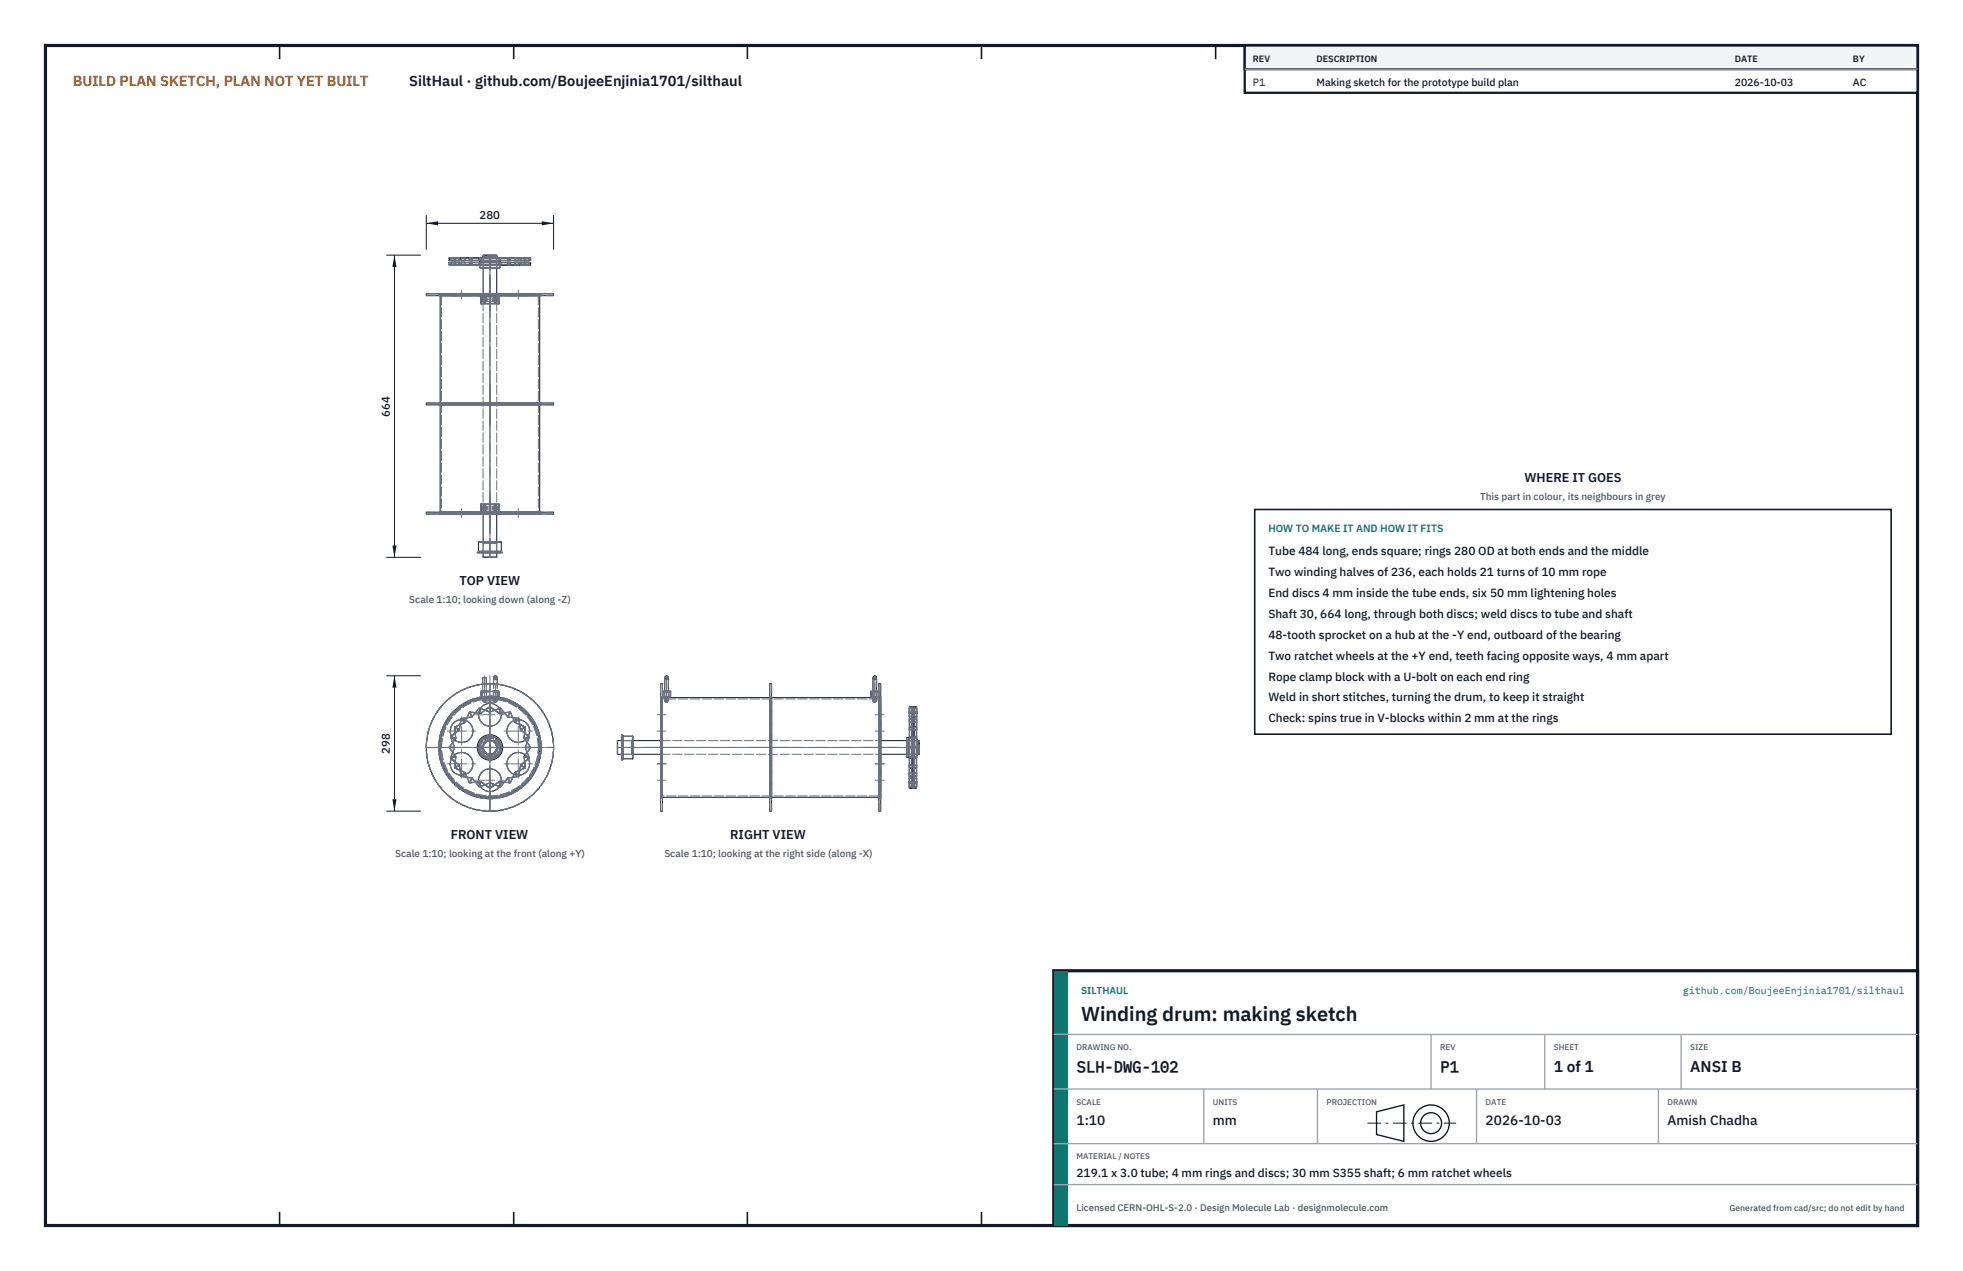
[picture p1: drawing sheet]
<svg xmlns="http://www.w3.org/2000/svg" width="432mm" height="279mm" viewBox="0 0 432 279" stroke-linecap="round" stroke-linejoin="round" font-family="sans-serif">
<defs><g id="words">
<text font-size="4.4" fill="#111827" x="237.8" y="224.4">Winding drum: making sketch</text>
<g font-size="3.4" fill="#111827">
<text x="236.8" y="235.6">SLH-DWG-102</text>
<text x="316.8" y="235.6">P1</text>
<text x="341.8" y="235.6">1 of 1</text>
<text x="371.8" y="235.6">ANSI B</text>
</g>
<text font-size="3.2" fill="#b45309" x="16" y="19">BUILD PLAN SKETCH, PLAN NOT YET BUILT</text>
<text font-size="3.2" fill="#111827" x="90" y="19">SiltHaul · github.com/BoujeeEnjinia1701/silthaul</text>
<g font-size="3" fill="#111827">
<text x="236.8" y="247.2">1:10</text>
<text x="266.8" y="247.2">mm</text>
<text x="326.8" y="247.2">2026-10-03</text>
<text x="366.8" y="247.2">Amish Chadha</text>
</g>
<g font-size="2.8" fill="#111827">
<text x="335.3" y="106">WHERE IT GOES</text>
<text x="101.1" y="128.5">TOP VIEW</text>
<text x="99.2" y="184.3">FRONT VIEW</text>
<text x="160.6" y="184.3">RIGHT VIEW</text>
</g>
<g font-size="2.6" fill="#111827">
<text x="279" y="122">Tube 484 long, ends square; rings 280 OD at both ends and the middle</text>
<text x="279" y="126.6">Two winding halves of 236, each holds 21 turns of 10 mm rope</text>
<text x="279" y="131.2">End discs 4 mm inside the tube ends, six 50 mm lightening holes</text>
<text x="279" y="135.8">Shaft 30, 664 long, through both discs; weld discs to tube and shaft</text>
<text x="279" y="140.4">48-tooth sprocket on a hub at the -Y end, outboard of the bearing</text>
<text x="279" y="145">Two ratchet wheels at the +Y end, teeth facing opposite ways, 4 mm apart</text>
<text x="279" y="149.6">Rope clamp block with a U-bolt on each end ring</text>
<text x="279" y="154.2">Weld in short stitches, turning the drum, to keep it straight</text>
<text x="279" y="158.8">Check: spins true in V-blocks within 2 mm at the rings</text>
<text x="236.8" y="258.8">219.1 x 3.0 tube; 4 mm rings and discs; 30 mm S355 shaft; 6 mm ratchet wheels</text>
</g>
<g font-size="2.5" fill="#111827">
<text x="105.5" y="48.1">280</text>
<text x="85.8" y="91.6" transform="rotate(-90 85.8 91.6)">664</text>
<text x="85.8" y="165.7" transform="rotate(-90 85.8 165.7)">298</text>
</g>
<g font-size="2.3" fill="#111827">
<text x="275.6" y="18.8">P1</text>
<text x="289.6" y="18.8">Making sketch for the prototype build plan</text>
<text x="381.6" y="18.8">2026-10-03</text>
<text x="407.6" y="18.8">AC</text>
</g>
<text font-size="2.3" fill="#0f766e" x="279" y="117">HOW TO MAKE IT AND HOW IT FITS</text>
<g font-size="2.2" fill="#4b5563">
<text x="325.6" y="110">This part in colour, its neighbours in grey</text>
<text x="90" y="132.5">Scale 1:10; looking down (along -Z)</text>
<text x="86.9" y="188.3">Scale 1:10; looking at the front (along +Y)</text>
<text x="146.1" y="188.3">Scale 1:10; looking at the right side (along -X)</text>
</g>
<g font-size="2.2" fill="#0f766e">
<text x="237.8" y="218.4">SILTHAUL</text>
<text x="370.1" y="218.4">github.com/BoujeeEnjinia1701/silthaul</text>
</g>
<text font-size="2.1" fill="#4b5563" x="236.8" y="266.2">Licensed CERN-OHL-S-2.0 · Design Molecule Lab · designmolecule.com</text>
<g font-size="2" fill="#111827">
<text x="275.6" y="13.6">REV</text>
<text x="289.6" y="13.6">DESCRIPTION</text>
<text x="381.6" y="13.6">DATE</text>
<text x="407.6" y="13.6">BY</text>
</g>
<text font-size="1.9" fill="#4b5563" x="380.4" y="266.2">Generated from cad/src; do not edit by hand</text>
<g font-size="1.8" fill="#4b5563">
<text x="236.8" y="230.8">DRAWING NO.</text>
<text x="316.8" y="230.8">REV</text>
<text x="341.8" y="230.8">SHEET</text>
<text x="371.8" y="230.8">SIZE</text>
<text x="236.8" y="242.8">SCALE</text>
<text x="266.8" y="242.8">UNITS</text>
<text x="291.8" y="242.8">PROJECTION</text>
<text x="326.8" y="242.8">DATE</text>
<text x="366.8" y="242.8">DRAWN</text>
<text x="236.8" y="254.8">MATERIAL / NOTES</text>
</g>
</g></defs>
<path d="M10 10h411.8v259.4h-411.8z" fill="none" stroke="#111827" stroke-width=".7" stroke-linecap="butt"/>
<g fill="none" stroke="#111827" stroke-width=".35">
<path d="M61.5 10v3M113 10v3M164.4 10v3M215.9 10v3M267.4 10v3M318.9 10v3M370.3 10v3M61.5 266.4v3M113 266.4v3M164.4 266.4v3M215.9 266.4v3M267.4 266.4v3"/>
<path d="M318.9 266.4v3M370.3 266.4v3"/>
</g>
<g fill="none" stroke="#111727" stroke-width=".22">
<path d="M98.8 58.2h.1M98.8 57.7h.1M98.8 57.2h.1M98.8 56.7h.1M98.8 56.7v.5M98.8 57.7v.5M98.8 58.2l8.9 .1M98.8 57.2l.1 .1M98.8 58.2h4.5M98.8 57.7h4.5M98.9 57.2v.1M98.9 56.7h.1"/>
<path d="M98.9 56.7h-.1M98.9 57.3h3.3M98.9 56.7h3.3M98.9 57.2h.2M98.9 56.7h.2M98.9 56.7v.5M99.1 57.2h.1M99.1 56.7h.1M99.1 56.7v.5M99.1 58.2h.1M99.1 57.7h.1M99.1 57.7v.5"/>
<path d="M99.2 58.2v.1M99.2 56.7v.5M99.2 57.2h.8M99.2 56.7h.8M99.2 57.7h.1M99.9 57.3h.1M99.9 56.7h.1M100 57.2h.1M100 56.7h.1M100 56.7v.5M100 58.2h.1M100 57.7h.1"/>
<path d="M100 57.7v.5M100 57.2h1M100 56.7h1M100.1 57.7v.5M101 57.2h.1M101 56.7h.1M101 56.7v.5M101 57.3h.1M101 57.2h.4M101 56.7h.4M101.4 57.2h.1M101.4 56.7h.1"/>
<path d="M101.4 56.7v.5M101.5 57.2h.7M101.5 56.7h.7M101.5 56.7v.5M101.5 58.2h.1M101.5 57.7h.1M101.5 58.2v.1M101.5 57.7v.5M102.2 57.2l.1 .1M102.2 57.2h.1M102.2 56.7h.1M102.2 56.7v.5"/>
<path d="M102.3 57.2v.1M102.3 57.2h.9M102.3 56.7h.9M102.3 56.7v.5M102.3 56.7h-.1M102.3 56.7h.1M102.3 57.3h14.4M102.3 56.7h14.4M103.2 57.2h.1M103.2 56.7h.1M103.2 56.7v.5M103.3 56.7v.5"/>
<path d="M103.3 57.2h.5M103.3 56.7h.5M103.3 58.2h.1M103.3 57.7h.1M103.3 57.7v.5M103.4 57.7v.5M103.4 58.2h2.1M103.4 57.7h2.1M103.8 57.3h.1M103.8 56.7h.1M103.8 57.2h.1M103.8 56.7v.5"/>
<path d="M103.9 57.2h1.5M103.9 56.7h1.5M103.9 56.7v.5M105.4 57.2h.1M105.4 56.7h.1M105.4 56.7v.5M105.4 57.2h.3M105.4 56.7h.3M105.5 58.2h.1M105.5 57.7h.1M105.5 57.7v.5M105.5 58.2h2.2"/>
<path d="M105.5 57.7h2.2M105.6 58.8h4.4M105.6 57.6v.1M105.6 57.3h4.4M105.6 57.6h4.4M105.6 58.3h4.4M105.6 57.3v.3M105.6 58.3v.5M105.6 57.3h.1M105.6 58.3h.1M105.7 56.7h.1M105.7 57.2h.1"/>
<path d="M105.7 56.7v.5M105.8 56.7h.1M105.8 57.2h1.9M105.8 56.7h1.9M105.8 56.7v.5M106.3 58.9v5.7M106.3 56.1h3zM107.7 57.2v.1M107.7 57.2h.1M107.7 56.7h.1M107.7 56.7v.5M107.7 58.3h.1"/>
<path d="M107.7 57.7h.1M107.7 57.7h-8.9M107.7 58.2v.1M107.7 58.2h.1M107.7 57.7v.5M107.8 57.2l-.1 .1M107.8 57.2h.1M107.8 56.7h.1M107.8 56.7v.5M107.8 58.2v.1M107.8 58.2h.1M107.8 57.7h.1"/>
<path d="M107.8 57.7v.5M107.8 58.3h5.4M107.8 57.7h5.4M107.8 57.2h2.2M107.8 56.7h2.2M107.9 58.2l-.1 .1M107.9 58.2h1.8M107.9 57.7h1.8M107.9 57.7v.5M109.3 56.1v.3M109.3 58.9v5.7M109.3 56.4h-3l-.3 .3"/>
<path d="M109.3 56.4l.3 .3M109.7 58.2h.1M109.7 57.7h.1M109.7 57.7v.5M109.8 58.2h.3M109.8 57.7h.3M109.8 57.7v.5M109.9 57.3h.1M109.9 58.3h.1M110 57.6l-.1 .1M110 57.3v.3M110 58.3v.5"/>
<path d="M110 57.2h.1M110 56.7h.1M110 56.7v.5M110.1 57.2h.1M110.1 56.7h.1M110.1 56.7v.5M110.1 57.2h2.1M110.1 56.7h2.1M110.1 58.2h.1M110.1 57.7h.1M110.1 57.7v.5M110.2 58.2h1.4"/>
<path d="M110.2 57.7h1.4M110.2 57.7v.5M111.6 58.2l.1 .1M111.6 58.2h.1M111.6 57.7h.1M111.6 57.7v.5M111.6 58.3h.1M111.7 58.2v.1M111.7 58.2h.5M111.7 57.7h.5M111.7 57.7v.5M111.7 57.7h-.1"/>
<path d="M111.7 57.7h.1M112.2 57.2h.1M112.2 56.7h.1M112.2 56.7v.5M112.2 57.2h4.5M112.2 56.7h4.5M112.2 58.2h.1M112.2 57.7h.1M112.2 57.7v.5M112.3 58.2h1M112.3 57.7h1M112.3 57.7v.5"/>
<path d="M113.2 57.7h.1M113.3 58.2l-.1 .1M113.3 58.2h.1M113.3 57.7h.1M113.3 57.7v.5M113.3 58.3h3.4M113.3 57.7h3.4M113.3 58.2h.8M113.3 57.7h.8M114 57.2h.1M114 56.7h.1M114 56.7v.5"/>
<path d="M114.1 57.2h.1M114.1 56.7h.1M114.1 56.7v.5M114.1 58.2h.1M114.1 57.7h.1M114.1 57.7v.5M114.2 58.2h.3M114.2 57.7h.3M114.2 57.7v.5M114.5 58.3h.1M114.5 57.7h.1M114.5 58.2h.1"/>
<path d="M114.5 57.7v.5M114.6 58.2h.9M114.6 57.7h.9M114.6 57.7v.5M115.4 56.7h.1M115.5 57.2l-.1 .1M115.5 57.2h.1M115.5 56.7h.1M115.5 56.7v.5M115.5 58.2v.1M115.5 58.2h.1M115.5 57.7h.1"/>
<path d="M115.5 57.7v.5M115.5 58.3h.1M115.6 58.2l-.1 .1M115.6 58.2h.1M115.6 57.7h.1M115.6 58.2h.8M115.6 57.7h.8M115.6 57.7v.5M116.4 58.2h.1M116.4 57.7h.1M116.4 57.7v.5M116.4 57.2h.1"/>
<path d="M116.4 56.7h.1M116.4 56.7v.5M116.4 58.2h.3M116.4 57.7h.3M116.7 58.2v.1M116.7 57.7h.1M116.7 58.2h.1M116.7 56.7h.1M116.7 57.7v.5M116.7 57.2v.1M116.7 57.2h.1M116.7 56.7v.5"/>
<path d="M93.8 64.6h28v.4h-28zM96.8 65v23.6M105.8 65.1h.1M105.8 66.7l.1 .1M105.8 66.7h.1M105.8 65.1v1.6M105.9 66.7v.1M105.9 66.8h3.8M105.9 65.1v1.6M105.9 65.1h3.8M105.9 66.7h3.8M109.7 65.1h.1"/>
<path d="M109.7 66.7h.1M109.7 66.7v.1M109.7 65.1v1.6M109.8 66.7l-.1 .1M109.8 65.1v1.6M118.7 65v23.6M93.8 88.6h28v.4h-28zM96.8 89v23.6M118.7 89v23.6M93.8 112.6h28v.4h-28zM105.3 119.2h5M105.3 119.2v2.2"/>
<path d="M105.8 112.5h.1M105.8 110.9h.1M105.8 110.9v1.6M105.9 110.8l-.1 .1M105.9 110.8v.1M105.9 110.8h3.8M105.9 112.5h3.8M105.9 110.9v1.6M105.9 110.9h3.8M106.3 113v6.1M109.3 113v6.1M109.7 112.5h.1"/>
<path d="M109.7 110.8l.1 .1M109.7 110.9h.1M109.7 110.8v.1M109.7 110.9v1.6M109.8 110.9v1.6M110.3 119.2v2M105 121.5l.3-.3h5l.3 .3zM106.3 122.5h3M106.3 121.5v1M109.3 121.5v1M100 159.9l.1 1.2M100 159.9h.1"/>
<path d="M100 159.9l.9 .5M100 159.9l.2 1.2M100.1 159.9h-.1M100.1 159.9l.9 .5M100.1 159.8l.9 .6M100.1 159.8h.1M100.1 159.8l.9 .5M101.4 158.2l-.2 1.1M101.6 158.2l.6 .6M101.8 158.2l.4 .5M102.2 158.8h.1M102.2 158.8v.1"/>
<path d="M102.2 158.8l-2.1 1M102.2 158.7v.1M102.2 158.7l-.5-.5 .5 .5M102.2 158.9l-2.1 .9M102.2 158.7v.2M102.2 158.7h.1M105.3 156.8h.4M105.3 156.7l.4 .1M105.5 156.1l.2 .6M105.5 156l.2 .7M105.6 155.9l.2 .8M105.7 155.8l2 .7"/>
<path d="M105.7 156.8h.1M105.7 156.7v.1M105.7 155.7l2 .8M105.7 156.7h.1M105.8 156.7l-.1 .1M105.8 156.7h-.1M107 150.3v-1.3h-.8v1.4M107.7 155.4h.1M107.7 155.4l-1 .7M107.7 156.5h.1M107.7 155.4v1M107.7 156.4v.1"/>
<path d="M107.8 155.4v1M107.8 156.4h.1M107.8 156.4h-.1M107.8 156.4l-.1 .1M107.8 155.4h.1M107.8 155.4l1.9 1.4M107.9 155.4h-.1M107.9 155.4l1.8 1.3M108.6 150.3v-1.3h.8v1.4M109.7 156.7v.1M109.8 156.7h.1M109.8 156.7h-.1"/>
<path d="M109.8 155.7l-.9 .4M109.9 156.7l-.2 .1M109.9 155.8l-1 .3M110 155.9l-.2 .8M110 156l-.2 .7M110 156.1l-.1 .6M113.1 158.4l.1 .4M113.1 158.4l.2 .3M113.2 158.8h.2M113.3 158.7h.1M113.3 158.7l-.1 .1M113.3 158.7v.1"/>
<path d="M113.3 158.7l.1 .1M113.8 158.2l-.5 .5M113.9 158.2l-.6 .5M114 158.2l-.6 .6M114.1 158.2l.4 2.1M114.2 158.2l.3 2.1M114.3 159.3l1.2 .5M114.4 159.3l1 .5M115.4 159.8h.1M115.4 159.8l-.8 .5M115.5 159.8h.1M115.5 159.8h-.1"/>
<path d="M115.5 159.9h.1M115.5 159.9l-.9 .5M115.5 159.9l-.2 2.3M115.6 159.9l-.3 2.3M145.3 150.3h.4v28h-.4zM145.7 153.4h23.6M145.8 152v.1M145.8 152h1.6M145.8 152.1v1.2M145.8 153.3h1.6M145.8 152.1h1.6M146.2 152v-3h.8v3"/>
<path d="M146.2 153.4v.6M147 153.4v.6M147.4 153.3h.1M147.4 152l.1 .1M147.4 152v.1M147.4 152.1h.1M147.4 152.1v1.2M147.5 152.1v1.2M169.3 150.3h.4v28h-.4zM169.7 153.4h23.6M191.5 153.3h.1M191.5 152.1h.1"/>
<path d="M191.5 152.1v1.2M191.6 152l-.1 .1M191.6 152v.1M191.6 152h1.6M191.6 153.3h1.6M191.6 152.1h1.6M191.6 152.1v1.2M192 152v-3h.8v3M192 153.4v.6M192.8 153.4v.6M193.2 152v.1M193.2 152.1v1.2"/>
<path d="M193.3 150.3h.4v28h-.4zM200 157.5v.1M200 155.4v8.8M200.1 155.4h-.1M200.1 155.7h-.1M200.1 156.6h.1M200.1 158h.1M200.1 159.9h.1M200.1 155.4h.1M200.1 155.7h.1M200.1 158v.1M200.1 155.4v4.5"/>
<path d="M200.1 159.9v2.1M200.1 155.4h.5M200.1 155.7h.5M200.1 156.6h.5M200.1 158.1h.5M200.1 159.9h.5M200.1 158h.5M200.6 155.4h.1M200.6 155.7h.1M200.6 156.6h.1M200.6 158h.1M200.6 159.9h.1"/>
<path d="M200.6 158v.1M200.6 155.4v4.5M200.6 159.9v2.1M200.6 158.8h.1M200.6 155.4v8.8M201 156.7v.1M201 157.5l.1 .1M201 156.4v.1M201 158.8h.1M201 156.6h.1M201 157.5h.1M201 155.7h.1"/>
<path d="M201 158h.1M201.1 158.7v.1M201.1 156.5h.1M201.1 156.5v.1M201.1 156.5l-.1 .1M201.1 157.5v.1M201.1 157.9l-.1 .1M201.1 155.6l-.1 .1M201.1 155.4h-.1M201.1 159.8h.1M201.1 155.6v.1M201.1 155.6h.1"/>
<path d="M201.1 157.9v.1M201.1 155.4h.1M201.1 155.4v6.9M201.1 155.4h.5M201.1 155.7h.5M201.1 156.6h.5M201.1 159.8h.5M201.1 156.5h.5M201.1 157.5h.5M201.1 157.6h.5M201.1 155.6h.5M201.1 157.9h.5"/>
<path d="M201.1 158.7h.5M201.1 158h.5M201.1 158.8h.5M201.6 158.7v.1M201.6 156.5h.1M201.6 156.5v.1M201.6 157.5v.1M201.6 157.9v.1M201.6 155.6v.1M201.6 155.4h.1M201.6 159.8h.1M201.6 155.6h.1"/>
<path d="M201.6 155.4v17.9M201.6 158.8h.1M201.6 157.5h.1M201.6 155.7h.1M201.6 158h.1M99.3 166.8l.8 .7M99.3 166.8l.8 .6M99.4 162l.8 .2M99.4 162.1l.8 .2M99.5 162.1l.7 .2M100 168.7h.1M100.1 168.8h.1"/>
<path d="M100.1 168.8l1.1 .6M100.2 166.3l.1 .1M100.2 166.3h.1M100.2 166.3l-.7 .2M100.2 166.3v.1M100.2 162.3h.1M100.2 162.3v.1M100.2 166.4h.1M100.2 166.4l-.8 .2M100.2 162.2v.2M100.2 162.2v.1M100.2 162.4h.1"/>
<path d="M100.2 162.4l-.2 .3M100.2 166.4l-.2 2.3M100.3 166.4h.1M100.9 168.2l.2 .1M100.9 168.2h.1M100.9 160.4h.1M100.9 168.2l-.9 .5M101 160.4v.1M101 168.2v.1M101 160.4h.1M101 160.4h-.1M101 168.2l-.9 .5"/>
<path d="M101 168.2l-.9 .6M101 160.5h.1M101 160.5l-1.7 1.3M101 168.2h.1M101 160.3v.2M101 160.3h.1M101 168.3l-.9 .5M101 168.3h.1M101 168.3l.4 2.1M101.1 168.3h-.1M101.1 168.3l.3 2.1M102.2 169.8l.1 .1"/>
<path d="M102.2 169.8v.1M102.2 169.8l-.6 .6M102.2 169.9h.1M102.2 169.9l-.5 .5 .5-.5M102.2 169.9l-.4 .5M102.3 169.9h-.1M102.3 169.9l.1 .3M102.3 169.9h.1M102.3 169.9l.2 .3M105.7 171.9h.1M105.7 171.9l-.2 .7M105.7 171.9l-.2 .8"/>
<path d="M105.8 171.9h.1M105.8 171.9l-.2 .8M105.8 171.9h-.1M105.8 171.9l1.9 1.4M105.8 171.8l-.1 .1M105.8 171.8v.1M105.8 171.8l1.9 1.4M106.6 172.5l-.9 .4 1-.4M107.7 173.2v.1M107.7 173.2h.1M107.7 172.2h.1M107.7 172.2v1"/>
<path d="M107.8 173.2l-.1 .1M107.8 172.2v1M107.8 172.2h.1M107.8 173.2l.1 .1M107.8 173.2h.1M107.8 172.1v.1M107.8 172.1l2 .8M107.9 172.1l-.2 .1M107.9 172.1h-.1M107.9 172.1l2 .8M108.8 172.5l-1 .7M108.9 172.5l-1 .8"/>
<path d="M109.8 171.9l.2 .8M109.8 171.9h.1M109.8 171.9l.2 .7M109.9 171.9h-.1M109.9 171.9l.1 .7M109.9 171.9h.3M109.9 171.8l-.1 .1M109.9 171.8v.1M109.9 171.8h.3M113.3 169.9l.5 .5M113.3 169.9h.1M113.3 169.8h.1"/>
<path d="M113.3 169.8v.1M113.3 169.9l.6 .5M113.4 169.8l-.1 .1M113.4 169.8l.6 .6M114.3 169.4l-.2 1M114.3 169.4l-.1 1M114.5 160.3l.1 .1M114.5 160.3h.1M114.5 168.1l.1 .2M114.5 168.1l.1 .1M114.6 160.3l-.1 .1M114.6 160.3v.1"/>
<path d="M114.6 168.3l.8 .5M114.6 168.2h.1M114.6 160.4h.1M114.6 168.2v.1M114.6 168.2l.9 .6M114.6 168.2l.9 .5M115.3 162.2l.1 .1M115.3 162.2h.1M115.3 166.2l.1 .2M115.3 166.2v.1M115.3 166.3h.1M115.3 166.3l.1 .1"/>
<path d="M115.4 162.2l-.1 .1M115.4 162.2v.1M115.4 166.4l.7 .2M115.4 166.3h.1M115.4 162.3h.1M115.4 166.4h.1M115.4 166.3l.7 .2M115.4 167.5l.1 1.2M115.4 166.3l.6 .2M115.4 161.1l.8 .7M115.4 167.5l.2 1.2M115.4 168.8l.1 .1"/>
<path d="M115.4 168.8l-2.1 1M115.5 168.9l-2.1 .9M115.5 168.8v.1M115.5 168.8h-.1M115.5 168.7h.1M115.5 165.9l-.2 .3M115.6 168.7h-.1M115.6 166l-.3 .3M116 162.2l-.6 .1M116.1 162.1l-.7 .2M116.1 162l-.7 .2M116.2 166.8l-1.7 1.3"/>
<path d="M116.3 166.8l-1.7 1.4M135.8 162.8v3M135.8 165.8h1M135.8 162.8h1M137.1 161.8v5M137.1 161.8l-.3-.3v5.6l.3-.3M137.1 161.8h2M137.1 166.8h2M139.1 161.8v5M139.2 165.8h6.1M139.2 162.8h6.1M145.7 175.3h23.6"/>
<path d="M169.7 175.3h23.6M193.7 165.8h5.7M193.7 162.8h5.7M199.5 162.1v4.4M199.5 162.1h.5M199.5 166.5h.5M200 162.1v.1M200 162.1v4.4M200 164.2v.2M200 171.1h.1M200 168.1l.1 .2M200 172.1h.1"/>
<path d="M200 164.2h.1M200 164.4h.1M200 168.1l.1 .1M200 173.2l.1 .1M200 173.2h.1M200 172.9l.1 .1M200 166.5h.1M200 164.3v3.8M200 168.2v5M200.1 166.3v.1M200.1 169.8v.1M200.1 171.1h.1"/>
<path d="M200.1 162v.1M200.1 164.2v.1M200.1 164.3l-.1 .1M200.1 166.6v.1M200.1 168.2v.1M200.1 168.8v.1M200.1 170.6v.1M200.1 172.9h-.1M200.1 172l-.1 .1M200.1 162h.1M200.1 164.3v.1M200.1 173.3h.1"/>
<path d="M200.1 173.2v.1M200.1 173h.1M200.1 172.9v.1M200.1 172v.1M200.1 172.1h.1M200.1 162.1v2.1M200.1 164.3h.1M200.1 164.4v1.9M200.1 166.4v.2M200.1 166.7v1.5M200.1 168.3v.5M200.1 168.9v.9"/>
<path d="M200.1 169.9v.7M200.1 170.7v.4M200.1 171.1v.9M200.1 172.1v.8M200.1 173v.2M200.1 162h.5M200.1 162.1h.5M200.1 164.2h.5M200.1 164.3h.5M200.1 164.4h.5M200.1 166.3h.5M200.1 166.4h.5"/>
<path d="M200.1 166.6h.5M200.1 166.7h.5M200.1 168.2h.5M200.1 168.3h.5M200.1 168.8h.5M200.1 173.3h.5M200.1 168.9h.5M200.1 169.8h.5M200.1 173.2h.5M200.1 169.9h.5M200.1 170.6h.5M200.1 173h.5"/>
<path d="M200.1 170.7h.5M200.1 171.1h.5M200.1 172.9h.5M200.1 172h.5M200.1 172.1h.5M200.6 166.3v.1M200.6 169.8v.1M200.6 171.1h.1M200.6 162v.1M200.6 164.2v.1M200.6 164.3v.1M200.6 166.6v.1"/>
<path d="M200.6 168.2v.1M200.6 168.8v.1M200.6 173.2v.1M200.6 170.6v.1M200.6 172.9h.1M200.6 172v.1M200.6 162h.1M200.6 173.3h.1M200.6 173h.1M200.6 172.9v.1M200.6 172.1h.1M200.6 162.1v2.1"/>
<path d="M200.6 164.3h.1M200.6 164.4v1.9M200.6 166.4v.2M200.6 166.7v1.5M200.6 168.3v.5M200.6 168.9v.9M200.6 169.9v.7M200.6 170.7v.4M200.6 171.1v.9M200.6 172.1v.8M200.6 173v.2M200.6 164.2v.2"/>
<path d="M200.6 168.1v.2M200.6 164.2h.1M200.6 164.4h.1M200.6 168.1v.1M200.6 166.5h.1M200.6 164.3v3.8M200.6 168.2v4.7M200.7 162.1l-.1 .1M200.7 162.1h.3M200.7 166.5h.3M200.7 162.1v4.4M201 162.1v.1"/>
<path d="M201 162.1v4.4M201 160.3l.1 .2M201 162.2l.1 .2M201 164.3v.1M201 172.1v.1M201 171.8v.1M201 160.3l.1 .1M201 162.2l.1 .1M201 164.3h.1M201 164.2l.1 .1M201 168.7l.1 .1M201 170.6h.1"/>
<path d="M201 172h.1M201.1 172.9h.1M201 173.2l.1 .1M201 166.5h.1M201.1 160.4v.1M201.1 161.9v.1M201.1 162.3v.1M201.1 164.2h-.1M201.1 164.3v.1M201.1 164.4h-.1M201.1 166.5v.1M201.1 168.7h-.1"/>
<path d="M201.1 164.2v.1M201.1 166.6h.1M201.1 168.7v.1M201.1 168.8h.1M201.1 170.6h.1M201.1 173.3h.1M201.1 162.4v10.9M201.1 162h.5M201.1 164.3h.5M201.1 166.6h.5M201.1 168.8h.5M201.1 173.3h.5"/>
<path d="M201.1 172.9h.5M201.1 172h.5M201.1 160.4h.5M201.1 160.5h.5M201.1 161.9h.5M201.1 162.3h.5M201.1 162.4h.5M201.1 164.2h.5M201.1 164.4h.5M201.1 166.5h.5M201.1 168.7h.5M201.1 170.6h.5"/>
<path d="M201.6 160.4v.1M201.6 161.9v.1M201.6 162.3v.1M201.6 164.2h.1M201.6 164.3v.1M201.6 164.4h.1M201.6 166.5v.1M201.6 168.7h.1M201.6 164.2v.1M201.6 166.6h.1M201.6 168.7v.1M201.6 168.8h.1"/>
<path d="M201.6 170.6h.1M201.6 172.9h.1M201.6 173.3h.1M201.6 160.3v.2M201.6 162.2v.2M201.6 166.3h.1M201.6 166.2v.2v-.1M201.6 162.2v.1M201.6 171.8v.1M201.6 160.3v.1M201.6 164.3h.1M201.6 172h.1"/>
<path d="M201.6 173.2v.1M201.6 162.5l.3 .3M201.9 162.8v3M201.9 165.8h.3M201.9 162.8h.3M201.9 165.8l-.3 .3M202.2 162.8v3"/>
<circle cx="106.6" cy="65.9" r=".55"/>
<circle cx="106.6" cy="65.9" r=".45"/>
<circle cx="106.6" cy="65.9" r=".4"/>
<circle cx="109" cy="65.9" r=".55"/>
<circle cx="109" cy="65.9" r=".45"/>
<circle cx="109" cy="65.9" r=".4"/>
<circle cx="106.6" cy="111.7" r=".55"/>
<circle cx="106.6" cy="111.7" r=".45"/>
<circle cx="106.6" cy="111.7" r=".4"/>
<circle cx="109" cy="111.7" r=".55"/>
<circle cx="109" cy="111.7" r=".45"/>
<circle cx="109" cy="111.7" r=".4"/>
<circle cx="107.8" cy="157.1" r="2.5"/>
<circle cx="109" cy="149" r=".4"/>
<circle cx="145.8" cy="153.3" r=".07"/>
<circle cx="146.6" cy="149" r=".4"/>
<circle cx="192.4" cy="149" r=".4"/>
<circle cx="193.3" cy="153.3" r=".07"/>
<circle cx="101.5" cy="167.9" r="2.5"/>
<circle cx="101.5" cy="160.7" r="2.5"/>
<circle cx="107.8" cy="164.3" r="1.51"/>
<circle cx="107.8" cy="164.3" r="1.46"/>
<circle cx="107.8" cy="164.3" r="1.61"/>
<circle cx="107.8" cy="164.3" r="11.3"/>
<circle cx="107.8" cy="164.3" r="14"/>
<circle cx="107.8" cy="164.3" r="2.5"/>
<circle cx="107.8" cy="164.3" r="11"/>
<circle cx="107.8" cy="164.3" r="2.4"/>
<circle cx="107.8" cy="171.5" r="2.5"/>
<circle cx="107.8" cy="164.3" r="2.8"/>
<circle cx="114" cy="167.9" r="2.5"/>
<circle cx="114" cy="160.7" r="2.5"/>
</g>
<g fill="none" stroke="#6a7180" stroke-width=".22" stroke-dasharray="2.1 .5">
<path d="M98.8 58.2h.1M98.8 57.7h.1M98.8 57.2h1.4M98.8 56.7h1.4M98.9 57.3h1.3M98.9 56.7h1.3M98.9 58.3v-.1M98.9 57.7h.1M98.9 58.2v-.5M99.1 58.2l.1 .1M99.1 58.2v-.5M99.1 58.2h.1"/>
<path d="M99.1 57.7h.1M99.1 58.2h.8M99.1 57.7h.8M99.1 57.2h.8M99.1 56.7h.8M99.1 57.2l.1 .1M99.1 57.2v-.5M99.1 58.2h1.1M99.1 57.7h1.1M99.1 57.2h.1M99.1 56.7h.1M99.2 58.3h.8"/>
<path d="M99.2 57.7h.8M99.2 57.3h.8M99.2 56.7h.8M99.2 57.7h-.1M99.2 58.3l-.1-.1M99.2 58.3v-.1M99.2 57.7h.1M99.2 58.2h.1M99.2 57.2h1.8M99.2 56.7h1.8M99.2 57.2v-.5M99.2 58.2v-.5"/>
<path d="M99.2 57.2h-.1M99.2 56.7h-.1M99.2 57.3h1.8M99.2 57.3v-.1M99.2 56.7h.1M99.9 58.2h-1M99.9 58.2h.1M99.9 57.7h-1M99.9 57.7h.1M99.9 58.2v-.5M99.9 57.2h-.8M99.9 56.7h-.8"/>
<path d="M99.9 57.2v-.5M99.9 58.3h-1M99.9 58.3h.1M99.9 58.3v-.1M99.9 57.3v-.1M99.9 56.7h.1M99.9 57.2h.1M99.9 58.2l.1 .1M99.9 57.2l.1 .1M100 58.2v.1M100 58.2v-.5M100 58.2h.1"/>
<path d="M100 57.7h.1M100 58.2h.2M100 57.7h.2M100 57.2h.2M100 56.7h.2M100 57.3h.1M100 56.7h.1M100 58.3l-.1-.1M100 57.7h-.1M100 57.3l-.1-.1M100 56.7h-.1M100 58.3h.1"/>
<path d="M100 58.3h.3M100 57.7h.3M100 57.3h.3M100 56.7h.3M100 58.3v-.1M100 57.2l.1 .1M100 57.2v-.5M100 58.2h1M100 57.7h1M100 57.2h.1M100.1 58.2v-.5M100.1 57.2v-.5"/>
<path d="M100.1 57.2h-.1M100.1 56.7h-.1M100.1 57.2h2.1M100.1 56.7h2.1M100.1 58.3v-.1M100.1 57.7h.1M100.1 57.3v-.1M100.1 56.7h.1M100.2 58.3h-1M100.2 58.3h.1M100.2 57.7h-1M100.2 57.7h.1"/>
<path d="M100.2 58.3v-.1M100.2 57.3v-.1M100.2 56.7h.1M100.2 58.2h-1M100.2 58.2h.1M100.2 58.2v-.5M100.2 57.2h-.2M100.2 57.2h-1M100.2 56.7h-.2M100.2 56.7h-1M100.2 57.2v-.5M100.2 57.3h-1"/>
<path d="M100.2 57.2h.1M100.2 58.2l.1 .1M100.2 57.2l.1 .1M100.2 57.3h.1M100.3 58.3h-.1M100.3 57.7h-.1M100.3 57.3h-.1M100.3 56.7h-.1M100.3 58.3h.1M100.3 57.7h.1M100.3 57.3h.1M100.3 56.7h.1"/>
<path d="M100.3 58.3l-.1-.1M100.3 57.3l-.1-.1M100.9 58.3h-.9M100.9 58.3h.2M100.9 57.7h-.9M100.9 57.7h.2M100.9 58.3l.1-.1M100.9 57.7h.1M101 58.2h-1M101 58.2h.1M101 57.7h-1M101 57.7h.1"/>
<path d="M101 58.2v-.5M101 58.2h-.9M101 57.7h-.9M101 57.2h-.9M101 56.7h-.9M101 57.2v-.5M101 57.2h.1M101 56.7h.1M101 58.3h-.9M101 58.3h.1M101 58.2v.1M101 57.2v.1"/>
<path d="M101 58.3v-.1M101 57.3v-.1M101.1 58.3l-.1-.1M101.1 57.7h-.1M101.4 58.2h-.4M101.4 57.7h-.4M101.4 58.2h.1M101.4 58.2v-.5M101.4 57.7h.1M101.4 58.3h-.3M101.4 57.7h-.3M101.4 58.3v-.1"/>
<path d="M101.4 58.3l.1-.1M101.5 58.2v-.5M101.5 57.2v.1M101.5 57.2v-.5M101.5 58.2h.7M101.5 57.7h.7M101.5 57.2h.1M101.5 56.7h.1M101.5 57.2h2.3M101.5 56.7h2.3M101.5 57.3v-.1M102.2 58.3h-.8"/>
<path d="M102.2 58.3h.1M102.2 57.7h-.8M102.2 57.7h.1M102.2 57.3h.1M102.2 56.7h.1M102.2 58.3v-.1M102.2 58.2v-.5M102.2 57.2h.1M102.2 57.2v-.5M102.2 58.2h-.7M102.2 58.2h.1M102.2 57.7h-.7"/>
<path d="M102.2 57.2h-.7M102.2 56.7h-.7M102.2 57.3v-.1M102.2 58.2l.1 .1M102.2 57.2l.1 .1M102.2 58.3h-.7M102.3 58.3h-.1M102.3 57.7h-.1M102.3 57.3h-.1M102.3 56.7h-.1M102.3 58.2v-.5M102.3 58.3v-.1"/>
<path d="M102.3 57.7h.1M103.2 58.2h-.9M103.2 57.7h-.9M103.2 58.2h.1M103.2 58.2v-.5M103.2 57.7h.1M103.3 58.3h-1M103.3 57.7h-1M103.3 58.3l-.1-.1M103.3 58.3v-.1M103.3 57.7h-.1M103.3 57.7h.1"/>
<path d="M103.3 58.2v-.5M103.3 57.2l.1 .1M103.3 57.2v-.5M103.3 58.2h.5M103.3 57.7h.5M103.3 57.2h.1M103.3 56.7h.1M103.4 56.7h-.1M103.4 57.3l-.1-.1M103.4 57.3v-.1M103.4 56.7h.1M103.4 57.2h2.3"/>
<path d="M103.4 56.7h2.3M103.4 57.2v-.5M103.8 58.3h-.5M103.8 58.3h.2M103.8 57.7h-.5M103.8 57.7h.2M103.8 58.3v-.1M103.8 57.7h.1M103.8 58.2v-.5M103.8 57.2h.1M103.8 56.7h.1M103.8 57.2v-.5"/>
<path d="M103.8 57.3v-.1M103.8 58.2h-.5M103.8 58.2h.1M103.8 57.2h-.5M103.8 56.7h-.5M103.8 58.2l.1 .1M103.8 57.2l.1 .1M103.9 58.3h-.5M103.9 58.3h.1M103.9 57.7h-.5M103.9 57.7h.1M103.9 58.3l-.1-.1"/>
<path d="M103.9 57.7h-.1M103.9 57.3l-.1-.1M103.9 56.7h-.1M103.9 58.3h-.1M103.9 57.3h.1M103.9 56.7h.1M103.9 58.2v-.5M104 58.3l-.1-.1M104 57.7h-.1M105.4 58.2h-1.5M105.4 57.7h-1.5M105.4 58.2h.1"/>
<path d="M105.4 58.2v-.5M105.4 57.7h.1M105.4 58.3h-1.4M105.4 57.7h-1.4M105.4 58.3v-.1M105.5 57.2v.1M105.5 57.2v-.5M105.5 58.2h.2M105.5 57.7h.2M105.5 57.2h.1M105.5 56.7h.1M105.5 57.3h2.2"/>
<path d="M105.5 57.3v-.1M105.5 57.2h2.2M105.5 56.7h2.2M105.6 57.3h4.4M105.6 57.6h4.4M105.6 58.3h4.4M105.6 58.8h4.4M105.6 57.3h4.3M105.6 57.7h4.3M105.6 58.3h4.3M105.6 58.9h4.3M105.7 58.3h.1"/>
<path d="M105.7 57.7h.1M105.7 58.3v-.1M105.7 57.3v-.1M105.7 56.7h.1M105.7 58.2v-.5M105.7 58.2h.1M105.7 57.2v-.5M105.7 58.2h-.3M105.7 57.7h-.3M105.7 58.2h-.2M105.7 57.7h-.2M105.7 57.2h-.2"/>
<path d="M105.7 57.2h.1M105.7 56.7h-.2M105.7 58.2l.1 .1M105.7 57.2l.1 .1M105.8 58.3h-.3M105.8 57.7h-.3M105.8 57.3h-.3M105.8 57.3h.1M105.8 58.3l-.1-.1M105.8 57.7h-.1M105.8 57.3l-.1-.1M105.8 56.7h-.1"/>
<path d="M105.8 58.3h.1M105.8 57.7h.1M105.8 57.3h-.1M105.8 58.2v-.5M105.8 58.3v-.1M106 56.7h1.7M106.2 58.3h3.1M106.2 57.7h3.1M106.2 58.3l.1-.1M106.2 57.7h.1M106.2 57.3h3.1M106.2 56.7h3.1"/>
<path d="M106.2 58.9h3.1M106.3 57.7v.5M106.3 58.9v-2.8M106.3 57.2l-.1 .1M106.3 56.7h-.1M106.3 56.7v.5M106.3 57.3h-.1M106.3 57.6l-.1 .1M106.3 57.3v.3M106.3 58.3h-.1M106.3 58.8l-.1 .1M106.3 58.3v.5"/>
<path d="M106.3 58.2h3M106.3 57.7h3M106.3 57.2h3M106.3 56.7h3M106.3 57.3h3M106.3 57.6h3M106.3 58.3h3M106.3 58.8h3M106.3 56.4h1.5M106.3 56.7h1.5M106.3 56.7v-.3M107.7 58.2h-1.9"/>
<path d="M107.7 57.7h-1.9M107.7 58.2h.1M107.7 58.2v-.5M107.7 57.7h.1M107.7 57.3v-.1M107.7 56.7h.1M107.7 57.2v-.5M107.7 58.3h-1.9M107.7 58.3v-.1M107.7 58.3l.1-.1M107.7 58.3h.1M107.7 58.3h.2"/>
<path d="M107.7 57.7h.2M107.8 58.2v-.5M107.8 58.2h.1M107.8 57.7h.1M107.8 56.4h1.5M107.8 56.7h1.5M107.8 57.2h.1M107.8 57.2h-.1M107.8 56.7h.1M107.8 56.7h-.1M107.8 57.2v-.5M107.8 57.3h.1"/>
<path d="M107.8 57.3h-.1M107.8 57.7h-.1M107.8 58.3h-.1M107.8 57.3v-.1M107.8 57.3h1.9M107.8 56.7h1.9M107.8 57.3l.1-.1M107.9 58.3l-.1-.1M107.9 57.7h-.1M107.9 57.2h1.8M107.9 56.7h1.8M107.9 57.2h-.1"/>
<path d="M107.9 57.2v-.5M107.9 56.7h-.1M109.2 56.1h-2.9M109.3 58.9v-2.5M109.3 58.3h-1.4M109.3 57.7h-1.4M109.3 56.7v.5M109.3 57.3v.3M109.3 58.3v.5M109.3 56.4h-3M109.3 56.7h-3M109.3 58.2v.1"/>
<path d="M109.3 57.7h.1M109.3 57.7v.5M109.3 56.7v-.3M109.3 56.1h-3M109.3 58.2h-3M109.3 57.7h-3M109.3 57.2h-3M109.3 57.3h-3M109.3 57.6h-3M109.3 58.3h-3M109.3 58.8h-3M109.3 58.3h-3.1"/>
<path d="M109.3 57.7h-3.1M109.3 57.3h-3.1M109.3 56.7h-3.1M109.3 57.3v-.1M109.3 56.7h.1M109.3 57.3h.1M109.3 57.7v-.1M109.3 58.9h-3.1M109.3 58.3h.1M109.3 58.9v-.1M109.6 56.7h-3.6M109.7 57.3v-.1"/>
<path d="M109.7 56.7h.1M109.7 57.2v-.5M109.8 58.3h.1M109.8 57.7h.1M109.8 57.3h.1M109.8 56.7h.1M109.8 57.3h.2M109.8 56.7h.2M109.8 58.3v-.1M109.8 57.3v-.1M109.8 58.2v.1M109.8 58.2v-.5"/>
<path d="M109.8 57.2v-.5M109.8 57.2v.1M109.8 58.2h.1M109.8 57.2h.1M109.8 58.2h.3M109.8 57.7h.3M109.8 57.2h.3M109.8 56.7h.3M109.8 57.2h-.1M109.8 56.7h-.1M109.9 57.3h-.2M109.9 56.7h-.2"/>
<path d="M109.9 57.3l-.1-.1M109.9 56.7h-.1M109.9 58.2v-.5M109.9 57.2v-.5M109.9 57.2h-.1M109.9 57.3h-.1M109.9 58.3v-.1M109.9 57.7h.1M109.9 57.3v-.1M109.9 56.7h.1M109.9 57.3h-2M110 58.2h-2.2"/>
<path d="M110 57.7h-2.2M110 58.2h.1M110 58.2v-.5M110 57.7h.1M110 58.3l.1-.1M110 58.3v-.1M110.1 58.2v-.5M110.1 57.7h-.1M110.1 58.2h.1M110.1 57.7h.1M110.1 57.2h-.2M110.1 56.7h-.2"/>
<path d="M110.1 57.2v-.5M110.1 57.3h1.5M110.1 56.7h1.5M110.1 57.3l.1-.1M110.1 57.3v-.1M110.1 56.7h.1M110.2 57.2h1.4M110.2 56.7h1.4M110.2 57.2h-.1M110.2 57.2v-.5M110.2 56.7h-.1M111.6 57.3v-.1"/>
<path d="M111.6 56.7h.1M111.6 57.2v-.5M111.6 58.3h.1M111.6 57.7h.1M111.6 57.3h.1M111.7 57.3h.5M111.7 57.3h-.1M111.7 56.7h.5M111.7 56.7h-.1M111.7 58.3v-.1M111.7 57.7h.1M111.7 57.3v-.1"/>
<path d="M111.7 56.7h.1M111.7 58.2l-.1 .1M111.7 57.7h-.1M111.7 58.2v-.5M111.7 57.2v-.5M111.7 57.2l-.1 .1M111.7 58.2h.1M111.7 57.2h.1M111.7 58.2h.5M111.7 57.7h.5M111.7 57.2h.5M111.7 57.2h-.1"/>
<path d="M111.7 57.3h.6M111.7 56.7h.6M112.2 58.2h-2.3M112.2 57.7h-2.3M112.2 58.2v-.5M112.2 58.3v-.1M112.2 57.7h.1M112.2 58.2h.1M112.2 57.2h-.5M112.2 56.7h-.5M112.2 57.2v-.5M112.3 57.3h.9"/>
<path d="M112.3 56.7h.9M112.3 57.3v-.1M112.3 57.3l-.1-.1M112.3 56.7h.1M112.3 56.7h-.1M112.3 57.2h1M112.3 56.7h1M112.3 57.2h-.1M112.3 57.2v-.5M113.2 57.3l.1-.1M113.2 56.7h.1M113.3 57.2v-.5"/>
<path d="M113.3 58.3h.1M113.3 57.7h.1M113.3 57.3h.1M113.3 56.7h.1M113.3 57.3h.7M113.3 56.7h.7M113.3 58.3v-.1M113.3 57.3v-.1M113.3 58.2v.1M113.3 58.2v-.5M113.3 57.2v.1M113.3 58.2h.1"/>
<path d="M113.3 57.2h.1M113.3 58.3l.1-.1M113.3 57.3l.1-.1M113.3 58.2h.8M113.3 57.7h.8M113.3 57.2h.8M113.3 56.7h.8M113.4 58.2h-.1M113.4 57.7h-.1M113.4 58.2v-.5M113.4 57.2v-.5M113.4 58.3h-.2"/>
<path d="M113.4 57.7h-.2M113.4 57.3h.7M113.4 57.3h-.2M113.4 56.7h.7M113.4 56.7h-.2M113.4 57.3l-.1-.1M113.4 56.7h-.1M114 58.3l.1-.1M114 58.3v-.1M114 57.7h.1M114 58.2h-2.3M114 57.7h-2.3"/>
<path d="M114 58.2v-.5M114.1 58.2v-.5M114.1 58.2h.1M114.1 57.7h.1M114.1 57.2v-.5M114.1 57.7h-.1M114.1 58.2h-.1M114.1 57.2h-.7M114.1 56.7h-.7M114.1 57.3h.4M114.1 56.7h.4M114.1 57.3l.1-.1"/>
<path d="M114.1 57.3v-.1M114.1 56.7h.1M114.2 57.2h.3M114.2 56.7h.3M114.2 57.2h-.1M114.2 57.2v-.5M114.2 56.7h-.1M114.5 57.3v-.1M114.5 56.7h.1M114.5 57.3h.1M114.5 57.2v-.5M114.5 58.3l.1-.1"/>
<path d="M114.5 57.7h.1M114.5 57.3l.1-.1M114.6 57.3h.8M114.6 57.3h-.1M114.6 56.7h.8M114.6 56.7h-.1M114.6 58.3v-.1M114.6 57.7h.1M114.6 57.3v-.1M114.6 56.7h.1M114.6 58.2l-.1 .1M114.6 57.7h-.1"/>
<path d="M114.6 58.2v-.5M114.6 57.2l-.1 .1M114.6 57.2v-.5M114.6 58.2h.1M114.6 57.2h.1M114.6 58.2h.9M114.6 57.7h.9M114.6 57.2h.9M114.6 56.7h.9M114.6 57.2h-.1M114.6 57.3h.9M115.3 58.3h.1"/>
<path d="M115.3 57.7h.1M115.3 57.3h.1M115.3 56.7h.1M115.3 58.3v-.1M115.3 57.3v-.1M115.3 58.2v.1M115.3 58.2v-.5M115.3 57.2v.1M115.3 57.2v-.5M115.3 58.2h.1M115.3 57.2h.1M115.4 58.3h1"/>
<path d="M115.4 57.7h1M115.4 57.3h1M115.4 57.3h-.1M115.4 56.7h1M115.4 56.7h-.1M115.4 58.3v-.1M115.4 57.7h.1M115.4 57.3v-.1M115.4 56.7h.1M115.4 58.2h.2M115.4 58.2h1M115.4 57.7h.2"/>
<path d="M115.4 58.2v-.5M115.4 57.2h1M115.4 57.2h-.1M115.4 57.2v-.5M115.4 58.3l.1-.1M115.4 57.3l.1-.1M115.5 58.2h-2.1M115.5 57.7h-2.1M115.5 58.2v-.5M115.5 58.2h.1M115.5 57.7h.1M115.5 57.2v-.5"/>
<path d="M115.5 57.7h-.1M115.5 57.2h-.9M115.5 56.7h-.9M115.5 58.3h-.2M115.5 57.7h-.2M115.5 57.3h-.2M115.5 56.7h-.2M115.5 57.3l.1-.1M115.5 57.3v-.1M115.5 56.7h.1M115.5 57.3h.1M115.5 58.3h.1"/>
<path d="M115.5 58.3l.1-.1M115.6 56.7h-.1M115.6 57.2v-.5M115.6 58.2h-.3M115.6 57.7h-.3M115.6 57.2h-.3M115.6 56.7h-.3M115.6 57.2h.1M115.6 57.2h-.1M115.6 56.7h.1M115.6 58.2l-.1 .1M115.6 57.7h-.1"/>
<path d="M115.6 58.2v-.5M115.6 57.2l-.1 .1M115.6 58.2h.1M115.6 57.7h.1M115.6 57.3h1.1M115.6 57.3h-.1M115.6 56.7h1.1M115.6 58.3v-.1M115.6 57.3v-.1M115.6 58.2h.8M115.6 57.7h.8M115.6 57.2h1.1"/>
<path d="M116.4 58.3h-1.9M116.4 57.7h-1.9M116.4 58.3v-.1M116.4 57.7h.1M116.4 57.3v-.1M116.4 56.7h.1M116.4 58.2v-.5M116.4 58.2h.1M116.4 57.2v-.5M116.4 58.2h-1.8M116.4 57.7h-1.8M116.4 57.2h.1"/>
<path d="M116.4 58.3h-.9M116.4 57.7h-.9M116.4 57.3h-.9M116.4 56.7h-.9M116.4 57.2h-1.1M116.4 56.7h-1.1M116.4 58.2h-.8M116.4 57.7h-.8M116.4 57.2h-.8M116.4 56.7h-.8M116.7 58.3h-1.4M116.7 57.7h-1.4"/>
<path d="M116.7 57.3v-.1M116.7 56.7h.1M116.7 57.2v-.5M116.7 58.2h-1.4M116.7 57.2h.1M93.8 65h28M93.8 64.6h28M96.5 65h11.3M96.5 64.6h11.3M96.8 65h21.9M96.8 64.7h11M96.8 65h11"/>
<path d="M96.8 64.9h11M96.8 64.6h11M96.8 64.7l-.3 .3M96.8 65v-.3M96.8 64.9l-.3-.3M96.8 64.6v.3M97.1 65h21.3M97.1 65v47.6M99 64.6h5M99 65h5M99 64.6v.4M104 64.6h-5"/>
<path d="M104 65h-5M104 64.6v.4M105.3 64.6h5M105.3 65h5M105.3 64.6v.4M105.8 65.1l.1-.1M105.8 66.7v-1.6M105.8 66.7l.1 .1M105.9 65h3.8M105.9 66.8h3.8M105.9 65.1v-.1M105.9 65.1h1.9"/>
<path d="M105.9 65.1h-.1M105.9 66.7v-1.6M105.9 66.7h1.9M105.9 66.7h-.1M105.9 66.7v.1M106.3 64.6h3M106.3 65h3M106.3 64.6v.4M106.6 65.9v-.4M106.6 65.5v.8M106.6 66.3v-.4M106.6 66.3h2.4"/>
<path d="M106.6 65.5h2.4M107.8 65.1v1.6M107.8 64.7h10.9M107.8 65h11.2M107.8 65h10.9M107.8 64.9h10.9M107.8 64.6h11.2M107.8 64.6h10.9M107.8 65.1h1.9M107.8 66.7h1.9M109 65.9v-.4M109 65.5v.8"/>
<path d="M109 66.3v-.4M109.3 64.6h-3M109.3 65h-3M109.3 64.6v.4M109.7 65v.1M109.7 66.7v-1.6M109.7 66.8v-.1M109.8 65.1l-.1-.1M109.8 66.7v-1.6M109.8 66.7l-.1 .1M109.8 65.1h-.1M109.8 66.7h-.1"/>
<path d="M110.3 64.6h-5M110.3 65h-5M110.3 64.6v.4M111.5 64.6h5M111.5 65h5M111.5 64.6v.4M116.5 64.6h-5M116.5 65h-5M116.5 64.6v.4M118.4 65v47.6M118.4 65h-21.3M118.7 64.7h-21.9"/>
<path d="M118.7 65h-21.9M118.7 64.9h-21.9M118.7 64.6h-21.9M118.7 65v-.3M118.7 64.6v.3M118.7 64.7l.3 .3M118.7 64.9l.3-.3M119 65h-22.5M119 64.6h-22.5M93.8 89h28M93.8 88.6h28M96.5 89h11.3"/>
<path d="M96.5 88.6h11.3M96.8 89h21.9M96.8 88.6h21.9M96.8 88.7h11M96.8 89h11M96.8 88.9h11M96.8 88.6h11M96.8 88.7l-.3 .3M96.8 89v-.3M96.8 88.9l-.3-.3M96.8 88.6v.3M107.8 88.7h10.9"/>
<path d="M107.8 89h11.2M107.8 89h10.9M107.8 88.9h10.9M107.8 88.6h11.2M107.8 88.6h10.9M118.7 88.7h-21.9M118.7 89h-21.9M118.7 88.9h-21.9M118.7 88.6h-21.9M118.7 89v-.3M118.7 88.6v.3M118.7 88.7l.3 .3"/>
<path d="M118.7 88.9l.3-.3M119 89h-22.5M119 88.6h-22.5M93.8 112.6h28M93.8 113h28M96.5 113h11.3M96.5 112.6h11.3M96.8 112.6h21.9M96.8 112.7h11M96.8 113h11M96.8 112.9h11M96.8 112.6h11"/>
<path d="M96.8 112.7l-.3 .3M96.8 113v-.3M96.8 112.9l-.3-.3M96.8 112.6v.3M97.1 112.6h21.3M99 113h5M99 112.6h5M99 112.6v.4M104 113h-5M104 112.6v.4M104 112.6h-5M105.3 113h5"/>
<path d="M105.3 112.6h5M105.3 112.6v.4M105.3 119.2h5M105.4 119.1h4.8M105.8 112.5l.1 .1M105.8 112.5v-1.6M105.8 110.9l.1-.1M105.9 112.6h3.8M105.9 110.8h3.8M105.9 112.5v.1M105.9 112.5h1.9M105.9 112.5h-.1"/>
<path d="M105.9 112.5v-1.6M105.9 110.9h1.9M105.9 110.9h-.1M105.9 110.9v-.1M106 119.1h1.8M106.2 119.1h3.2M106.3 113h3M106.3 112.6h3M106.3 119.4h1.5M106.3 112.6v.4M106.3 113v-48.4M106.3 119.2l-.1-.1"/>
<path d="M106.3 119.2v2.2M106.3 119.4l-.3-.3M106.3 119.2h3M106.3 119.1h1.5M106.3 119.1v.3M106.6 111.7v-.4M106.6 111.3v.8M106.6 112.1v-.4M106.6 112.1h2.4M106.6 111.3h2.4M107.8 110.9v1.6M107.8 112.7h10.9"/>
<path d="M107.8 113h11.2M107.8 113h10.9M107.8 112.9h10.9M107.8 112.6h11.2M107.8 112.6h10.9M107.8 119.4h1.5M107.8 119.1h1.8M107.8 119.1h1.5M107.8 112.5h1.9M107.8 110.9h1.9M109 111.7v-.4M109 111.3v.8"/>
<path d="M109 112.1v-.4M109.3 113h-3M109.3 112.6v.4M109.3 112.6h-3M109.3 113v-48.4M109.3 119.2v2.2M109.3 119.4h-3M109.3 119.1h-3M109.3 119.4l.3-.3M109.3 119.1v.3M109.3 119.2h-3M109.4 119.1h-3.2"/>
<path d="M109.4 119.1l-.1 .1M109.6 119.1h-3.6M109.7 112.6v-.1M109.7 112.5v-1.6M109.7 110.8v.1M109.8 112.5l-.1 .1M109.8 112.5v-1.6M109.8 110.9l-.1-.1M109.8 112.5h-.1M109.8 110.9h-.1M110.3 113h-5M110.3 112.6v.4"/>
<path d="M110.3 112.6h-5M111.5 113h5M111.5 112.6h5M111.5 112.6v.4M116.5 113h-5M116.5 112.6v.4M116.5 112.6h-5M118.4 112.6h-21.3M118.7 112.7h-21.9M118.7 113h-21.9M118.7 112.9h-21.9M118.7 112.6h-21.9"/>
<path d="M118.7 113v-.3M118.7 112.6v.3M118.7 112.7l.3 .3M118.7 112.9l.3-.3M119 113h-22.5M119 112.6h-22.5M105.3 121.2h2.5M105.3 121.5h2.5M105.3 121.4l.1 .1M105.3 121.5v-.3M105.3 121.4h5M105.4 121.5h4.8"/>
<path d="M106.2 121.5h3.2M106.3 121.5v-2.4M106.3 121.4l-.1 .1M106.3 121.4h3M107.8 121.2h2.5M107.8 121.5h2.5M109.2 122.5h-2.9M109.3 121.5v-2.4M109.3 122.5h-3M109.3 121.4h-3M109.4 121.5h-3.2M109.4 121.5l-.1-.1"/>
<path d="M110.2 121.5h-4.8M110.3 121.2h-5M110.3 121.5h-5M110.3 121.5v-.3M110.3 121.2v.2M110.3 121.4l-.1 .1M110.3 121.4h-5M110.6 121.5h-5.6M100 159.9l.2 2.3M100 159.9l.3 2.3M100 159.9h.1M100.1 159.9h-.1"/>
<path d="M100.1 159.8l2.1-1M100.1 159.8h.1M100.1 159.8l2.1-.9M101.2 159.3l-.2 1M101.2 159.2l-.1 1.1M101.4 158.1v.1M101.4 158.1l-.4 2.2M101.4 158.1l-.3 2.2M101.4 158.1l.1-.1M101.4 158.1h.1M101.5 158l-.1 .1M101.5 157.9l2.3-.3"/>
<path d="M101.5 157.9v.1M101.5 158l2.3-.4M101.5 158v-.1M101.5 158h.1M101.6 158.2l-.2-.1M101.7 158.2l-.2-.2M101.8 158.2l-.3-.2M102.2 158.8l-.8-.7M102.2 158.8v-.1M102.2 158.7l-.7-.7M102.2 158.7v.1M102.2 158.9v-.1"/>
<path d="M102.2 158.7v.2M102.2 158.7h.1M102.3 158.7l-.1 .1M102.3 158.8h-.1M102.3 158.8v-.1M103.2 156.6l-.9 2.1M103.3 156.6l-1 2.2M103.3 156.6h.1M103.3 156.6h-.1M103.4 156.6v-.1M103.4 156.6l1.9 .2M103.4 156.6l2.3 .2"/>
<path d="M103.4 156.6h-.1M103.4 156.5l1.9 .2M103.4 156.5l2.3 .3M103.4 156.5l-.1 .1M103.8 157.5l-.5-.9M103.8 157.5h.1M103.8 157.6h.1M103.8 157.5v.1M103.9 157.5l-.5-.9M103.9 157.5l-.1 .1M103.9 157.5h-.1M104 157.5h-.2"/>
<path d="M104 157.5h-.1M105.4 155.7l-1.5 1.8M105.4 155.7l-1.4 1.8M105.4 155.7h.1M105.5 155.7v-.1M105.5 156.1l-.1-.4M105.5 156l-.1-.3M105.5 155.7l.2 .1M105.5 155.7l2.2 .8M105.5 155.7h.1M105.5 156v-.3M105.5 155.6l.2 .1"/>
<path d="M105.5 155.6l2.2 .9M105.6 155.9l-.1-.2M105.7 156.8h.1M105.7 156.8l.1-.1M105.7 156.8v-.1M105.7 156.7l-.3-1M105.7 156.7h.1M105.7 156.7l-.2-1M105.8 153.3v-1.2M105.8 152.1l.1-.1M105.8 153.3h.1M105.8 152.1h.1"/>
<path d="M105.8 156.7l-.3-1M105.8 156.7h-.1M105.8 156.8h-.1M105.8 156.8l-.1-.1M105.8 156.8v-.1M105.9 153.3h3.8M105.9 152.1h3.8M105.9 153.3v-1.2M105.9 153.4h1.9M105.9 152h3.8M105.9 153.4l-.1-.1M105.9 152l-.1 .1"/>
<path d="M105.9 153.4v-.1M105.9 152v.1M105.9 152.1v-.1M105.9 152.1h-.1M106 153.4h1.1M106 152h1.1M106.1 153.3l-.1 .1M106.1 152.1l-.1-.1M106.1 153.3v-1.2M106.1 153.3h.9M106.1 152.1h.9M106.2 154h.8"/>
<path d="M106.2 150.4v3.6M106.2 149h.8M106.2 149v5M106.6 154.4a.4 .4 0 0 0 .4-.4 .4 .4 0 0 0-.4-.4M106.6 154.4h2.4M106.6 154.4v-.8M106.6 153.6v.8M106.6 153.6a.4 .4 0 0 0-.4 .4 .4 .4 0 0 0 .4 .4M106.6 153.6h2.4M106.7 156.1l-.9 .6M106.7 156.1l-.9 .7M107 154h-.8"/>
<path d="M107 149h-.8M107 150.3v3.7M107 149v5M107 153.3v-1.2M107 153.3h-.9M107 152.1h-.9M107.1 153.4h-1.1M107.1 152h-1.1M107.1 153.4l-.1-.1M107.1 152l-.1 .1M107.7 155.4l-1.9 1.3M107.7 156.5h.1"/>
<path d="M107.7 156.5l.1-.1M107.7 155.4l-1.9 1.4M107.7 155.4h.1M107.7 156.4v-1M107.7 156.4h.1M107.8 155.4h-.1M107.8 156.4v-1M107.8 153.4h1.9M107.8 155.4h.1M107.8 156.4h.1M107.8 155.4l1.9 1.4M107.8 156.5v-.1"/>
<path d="M107.9 156.5h-.2M107.9 156.5h-.1M107.9 155.4l1.8 1.3M108.4 153.4h1.1M108.4 152h1.1M108.5 153.3l-.1 .1M108.5 152.1l-.1-.1M108.5 153.3v-1.2M108.5 153.3h.9M108.5 152.1h.9M108.6 154h.8M108.6 149h.8"/>
<path d="M108.6 154v-3.7M108.6 154v-5M108.9 156.1l-1.1 .4M108.9 156.1l-1 .4M109 154.4v-.8M109 153.6v.8M109 154.4a.4 .4 0 0 0 .4-.4 .4 .4 0 0 0-.4-.4M109 149.4a.4 .4 0 0 0 .4-.4 .4 .4 0 0 0-.4-.4M109 153.6a.4 .4 0 0 0-.4 .4 .4 .4 0 0 0 .4 .4M109 148.6a.4 .4 0 0 0-.4 .4 .4 .4 0 0 0 .4 .4M109.4 149h-.8M109.4 154v-3.6"/>
<path d="M109.4 154h-.8M109.4 154v-5M109.4 153.3v-1.2M109.4 153.3h-.9M109.4 152.1h-.9M109.5 153.4h-1.1M109.5 152h-1.1M109.5 153.4l-.1-.1M109.5 152l-.1 .1M109.7 153.3v-1.2M109.7 152l.1 .1M109.7 153.3v.1"/>
<path d="M109.7 152.1h.1M109.7 152v.1M109.7 156.8l.2-.1M109.7 156.8v-.1M109.7 156.7h.1M109.8 156.7l.2-1M109.8 156.7h.1M109.8 153.3v-1.2M109.8 153.3l-.1 .1M109.8 152.1l-.1-.1M109.8 153.3h-.1M109.8 152.1h-.1"/>
<path d="M109.8 156.7l.3-1M109.9 156.7l.2-1M109.9 156.7h-.1M109.9 156.8l-.1-.1M109.9 156.8h.1M110 155.9v-.2M110 155.6l-.2 .1M110 155.6l-2.2 .9M110 156l.1-.3M110 155.7l-.1 .1M110 155.7l-2.1 .8M110 155.7h.1"/>
<path d="M110 155.7v-.1M110 156.1l.1-.4M110.1 155.7l-.1-.1M110.1 155.7h.1M110.1 155.7l1.5 1.8M110.2 155.7l1.4 1.8M111.6 157.5h.1M111.7 157.5l.5-.9M111.7 157.5v.1M111.7 157.5h.1M111.7 157.6h.1M111.7 157.5l.6-.9"/>
<path d="M112.2 156.5l-2.3 .3M112.2 156.5v.1M112.2 156.6v-.1M112.2 156.6l-2.3 .2M112.2 156.6h.1M112.3 156.6l.8 1.8M112.3 156.6l.9 2.2M112.3 156.6h-.1M112.3 156.6h.1M112.3 156.6l1 2.1M113.2 158.8h.2M113.2 158.8l.1-.1"/>
<path d="M113.3 158.8v.1M113.3 158.7l.7-.7M113.3 158.7v.2M113.3 158.7h.1M113.3 158.8h.1M113.3 158.9l.1-.1M113.3 158.7l.8-.7M113.3 158.7l.1 .1M113.4 158.8l.7-.7M113.4 158.8l-.1-.1M113.8 158.2l.2-.2M113.8 158.2l.3-.2"/>
<path d="M113.9 158.2l.2-.2M114 158.2l.1-.1M114 158l-2.3-.4M114 158v-.1M114 158h.1M114 157.9l-2.3-.3M114 157.9l.1 .1M114.1 158l.1 .1M114.1 158.1v.1M114.1 158.1l.4 2.2M114.1 158.1v-.1M114.1 158.1h.1"/>
<path d="M114.2 158.1v.1M114.2 158.1l.3 2.2M114.3 159.3l-.9-.5M114.4 159.3l-1.1-.4M115.4 159.8l-2.1-.9M115.4 159.8h.1M115.5 159.8l-2.1-1M115.5 159.8h.1M115.5 159.9h.1M115.5 159.9l-.2 2.3M115.6 159.9l-.3 2.3M145.3 150.3v28"/>
<path d="M145.3 157.1v-2.5M145.3 154.6v5M145.3 159.6v-2.5M145.3 158.2v5M145.3 153.1l.3 .3M145.3 153.1v22.5M145.3 153.4v21.9M145.3 153.4h.3M145.4 153.4v21.9M145.4 153.4l.3-.3M145.6 153.4v21.9M145.7 153.4v21.9"/>
<path d="M145.7 150.3v28M145.7 153.3v-1.2M145.7 157.1v-2.5M145.7 154.6v5M145.7 159.6v-2.5M145.7 158.2v5M145.7 153.7v21.3M145.7 153.1v22.5M145.7 154.6h-.4M145.7 159.6h-.4M145.7 158.2h-.4M145.7 153.4h-.3"/>
<path d="M145.8 153.4l-.1-.1M145.8 153.4h1.6M145.8 152l-.1 .1M145.8 152h1.6M145.8 153.3v-1.2M145.8 153.3h-.1M145.8 152.1h-.1M145.8 153.4v-.1M145.8 152v.1M145.8 153.3h1.6M145.8 152.1h1.6M146.1 153.4h.5"/>
<path d="M146.1 152h.5M146.2 153.3l-.1 .1M146.2 152.1l-.1-.1M146.2 153.3v-1.2M146.2 153.3h.4M146.2 152.1h.4M146.2 154h.4M146.2 149h.4M146.2 149v5M146.2 153.4v-1.4M146.6 153.4h.6M146.6 152h.6"/>
<path d="M146.6 154h.4M146.6 149h.4M146.6 153.6a.4 .4 0 0 0-.4 .4 .4 .4 0 0 0 .4 .4M146.6 154.4a.4 .4 0 0 0 .4-.4 .4 .4 0 0 0-.4-.4M146.6 153.3h.5M146.6 152.1h.5M147 154h-.8M147 149h-.8M147 149v5M147 153.4v-1.4M147.1 153.3l.1 .1M147.1 152.1l.1-.1"/>
<path d="M147.1 153.3v-1.2M147.1 153.3h-.9M147.1 152.1h-.9M147.2 153.4h-1.1M147.2 152h-1.1M147.4 153.4h-1.6M147.4 153.4l.1-.1M147.4 153.3v-1.2M147.4 153.4v-.1M147.4 152.1v-.1M147.4 153.3h.1M147.5 153.3v-1.2"/>
<path d="M147.5 152.1l-.1-.1M147.5 152.1h-.1M169.3 153.4v21.9M169.3 150.3v28M169.3 153.1l.3 .3M169.3 153.1v22.5M169.3 153.4h.3M169.4 153.4v21.9M169.4 153.4l.3-.3M169.6 153.4v21.9M169.7 150.3v28M169.7 153.4v21.9"/>
<path d="M169.7 153.1v22.5M169.7 153.4h-.3M191.5 153.3v-1.2M191.6 153.4h1.6M191.6 152h1.6M191.6 153.4l-.1-.1M191.6 152l-.1 .1M191.6 153.3v-1.2M191.6 153.3h1.6M191.6 152.1h1.6M191.6 153.4v-.1M191.6 152v.1"/>
<path d="M191.6 153.3h-.1M191.6 152.1h-.1M191.9 153.4h.5M191.9 152h.5M192 153.3l-.1 .1M192 152.1l-.1-.1M192 153.3v-1.2M192 153.3h.4M192 152.1h.4M192 154h.4M192 149h.4M192 149v5"/>
<path d="M192 153.4v-1.4M192.4 153.4h.6M192.4 152h.6M192.4 154h.4M192.4 149h.4M192.4 153.6a.4 .4 0 0 0-.4 .4 .4 .4 0 0 0 .4 .4M192.4 154.4a.4 .4 0 0 0 .4-.4 .4 .4 0 0 0-.4-.4M192.4 153.3h.5M192.4 152.1h.5M192.8 154h-.8M192.8 149h-.8M192.8 149v5"/>
<path d="M192.8 153.4v-1.4M192.9 153.3l.1 .1M192.9 152.1l.1-.1M192.9 153.3v-1.2M192.9 153.3h-.9M192.9 152.1h-.9M193 153.4h-1.1M193 152h-1.1M193.2 153.4h-1.6M193.2 153.4l.1-.1M193.2 153.3v-1.2M193.2 153.3h.1"/>
<path d="M193.2 153.4v-.1M193.2 152.1v-.1M193.3 153.4v21.9M193.3 150.3v28M193.3 153.3v-1.2M193.3 153.7v21.3M193.3 152.1l-.1-.1M193.3 158.2v5M193.3 157.1v-2.5M193.3 154.6v5M193.3 159.6v-2.5M193.3 153.1l.3 .3"/>
<path d="M193.3 153.1v22.5M193.3 153.4h.3M193.3 153.7h-47.6M193.3 152.1h-.1M193.4 153.4v21.9M193.4 153.4l.3-.3M193.6 153.4v21.9M193.7 150.3v28M193.7 157.1v-2.5M193.7 154.6v5M193.7 159.6v-2.5M193.7 158.2v5"/>
<path d="M193.7 153.1v22.5M193.7 153.4v21.9M193.7 154.6h-.4M193.7 159.6h-.4M193.7 158.2h-.4M193.7 153.4h-.3M200 156.6v.2M200 157.5v-.9M200 156.8h.1M200 156.8v-.1M200 157.5v.1M200 156.7v-1"/>
<path d="M200 158v-.4M200 155.7v.8M200 158.7v-.7M200 156.5h.1M200 156.5v-.1M200 158.7v.2M200 156.4v-1M200 159.8v-.9M200 158.8h.1M200 158.8v-.7M200 156.6l.1-.1M200 156.6h.1"/>
<path d="M200 156.7h.1M200 157.5h.1M200 157.6h.1M200 155.7h.1M200 158l.1-.1M200 155.7l.1-.1M200 158.7h.1M200 158h.1M200 156.4h.1M200 158.9l.1-.1M200 155.4h.1M200 159.8h.1"/>
<path d="M200 156.8l.1-.1M200 158.8l.1-.1M200.1 156.5h.5M200.1 156.8h.5M200.1 156.5l-.1 .1M200.1 156.8h-.1M200.1 156.5h-.1M200.1 156.7l-.1 .1M200.1 157.5l-.1 .1M200.1 158.8h-.1M200.1 155.6h.5M200.1 155.6l-.1 .1"/>
<path d="M200.1 156.7h.5M200.1 157.5h.5M200.1 158.8h.5M200.1 156.5v.3M200.1 156.5h.1M200.1 156.5v.1M200.1 156.6h.5M200.1 156.8h.1M200.1 156.8v-.1M200.1 157.5v-.9M200.1 156.7v-1M200.1 155.7h.5"/>
<path d="M200.1 157.5v.1M200.1 157.6h.5M200.1 157.9v-.3M200.1 155.6v.9M200.1 158.7v-.7M200.1 156.5v-.1M200.1 158.7v.1M200.1 156.4v-1M200.1 159.8v-1M200.1 155.7v1M200.1 156.7h.1M200.1 156.6v.9"/>
<path d="M200.1 157.5h.1M200.1 158v.7M200.1 158.8v-.1M200.1 159.9v.4M200.1 155.7v-.1M200.1 155.6h.1M200.1 157.9h.5M200.1 157.9v.1M200.1 158.7h.5M200.1 158h.5M200.1 156.4h.5M200.1 155.4h.5"/>
<path d="M200.1 155.4h.1M200.1 159.8h.1M200.1 159.8h.5M200.1 155.7h.1M200.6 156.8h.1M200.6 156.5h.1M200.6 156.7v.1M200.6 157.5v.1M200.6 158.8h.1M200.6 156.5v.3M200.6 156.5v.1M200.6 156.8v-.1"/>
<path d="M200.6 157.5v-.9M200.6 156.7v-1M200.6 157.9v-.3M200.6 155.6v.9M200.6 158.7v-.7M200.6 156.5v-.1M200.6 158.7v.1M200.6 156.4v-1M200.6 159.8v-1M200.6 155.7v1M200.6 156.7h.1M200.6 156.6v.9"/>
<path d="M200.6 157.5h.1M200.6 158v.7M200.6 158.8v-.1M200.6 159.9v.4M200.6 155.7v-.1M200.6 155.6h.1M200.6 157.9v.1M200.6 155.4h.1M200.6 159.8h.1M200.6 155.7h.1M200.6 156.6v.2M200.6 158v-.4"/>
<path d="M200.6 155.7v.8M200.6 158.7v.2M200.6 159.8v-.9M200.6 157.6v-.1M200.6 158.8v-.7M200.6 156.6v-.1M200.6 156.6h.1M200.6 157.6h.1M200.6 158v-.1M200.6 158.7h.1M200.6 158h.1M200.6 156.4h.1"/>
<path d="M200.6 158.9v-.1M201 156.6v.2M201 156.8h.1M201 155.7v.8M201 156.5h.1M201 155.4v1.4M201 156.7v-1M201 155.7v1.8M201 157.5v.1M201 157.6v-.1M201 156.7h.1M201 156.4h.1"/>
<path d="M201 156.8l.1-.1M201 155.7h.1M201 157.5h.1M201 156.6h.1M201 158.8l.1-.1M201 158.1l.1-.1M201 158.1h.1M201 159.9h.1M201.1 156.8h.5M201.1 156.8h-.1M201.1 156.5h-.1M201.1 156.7l-.1 .1"/>
<path d="M201.1 157.5l-.1 .1M201.1 158.8h-.1M201.1 156.5h.5M201.1 156.7h.5M201.1 155.7h-.1M201.1 157.5h.5M201.1 156.6h-.1M201.1 158.8h.5M201.1 158l-.1 .1M201.1 159.9h-.1M201.1 155.7h.5M201.1 156.6h.5"/>
<path d="M201.1 158h.5M201.1 159.9h.5M201.1 156.5v.3M201.1 156.8h.1M201.1 156.8v-.1M201.1 156.7v-.2M201.1 155.6v.9M201.1 156.5h.1M201.1 156.5v-.1M201.1 156.4v-.8M201.1 155.4v1.3M201.1 156.7h.1"/>
<path d="M201.1 156.7v-1M201.1 155.7v1.8M201.1 157.5h.1M201.1 157.5v-.9M201.1 156.6v2.1M201.1 158.7v.1M201.1 158.8v-.1M201.1 158.7v-.7M201.1 158.1v2.2M201.1 159.9v2.3M201.1 156.4h.5M201.1 155.7h.1"/>
<path d="M201.1 156.6h.1M201.1 158.7h.5M201.1 158h.1M201.1 158v.1M201.1 158.1h.5M201.1 159.9h.1M201.6 156.8h.1M201.6 156.5h.1M201.6 156.7v.1M201.6 157.5v.1M201.6 158.8h.1M201.6 156.5v.3"/>
<path d="M201.6 156.8v-.1M201.6 156.7v-.2M201.6 155.6v.9M201.6 156.5v-.1M201.6 156.4v-.8M201.6 155.4v1.3M201.6 156.7h.1M201.6 156.7v-1M201.6 155.7v1.8M201.6 157.5h.1M201.6 157.5v-.9M201.6 156.6v2.1"/>
<path d="M201.6 158.7v.1M201.6 158.8v-.1M201.6 158.7v-.7M201.6 158.1v2.2M201.6 159.9v2.3M201.6 155.7h.1M201.6 156.6h.1M201.6 158h.1M201.6 158v.1M201.6 159.9h.1M201.6 156.6v.2M201.6 155.7v.8"/>
<path d="M201.6 156.4v-1M201.6 157.6v-.1M201.6 158.1v-.1M201.6 156.4h.1M201.6 158.1h.1M98.8 164.2l1.2-1.5M98.8 164.2l1.4-1.8M98.8 164.2l.1 .1M98.8 164.4l1.4 1.9M98.9 164.3l-.1 .1M98.9 164.2l1.1-1.5M98.9 164.2l1.3-1.8"/>
<path d="M98.9 164.2h-.1M98.9 164.2v.1M98.9 164.4l1.3 1.8M98.9 164.4v-.1M98.9 164.4h-.1M99.1 166.5l.8-2.1M99.1 166.5l.1 .1M99.1 162.1l.8 2.1M99.2 166.6l.8-2.2M99.2 166.6l-.1-.1M99.2 166.6h.1M99.2 162.1l.8 2.1"/>
<path d="M99.2 162.1v-.1M99.2 162.1h-.1M99.2 161.9l.1-.1M99.2 161.9l1.8-1.4M99.2 161.9v.1M99.2 166.7l.1 .1M99.2 166.7l1.8 1.5M99.2 162l-.1 .1M99.2 166.6v.1M99.2 161.9h.1M99.2 166.7l1.8 1.4M99.2 166.7v-.1"/>
<path d="M99.2 166.7h.1M99.4 162l-.2-.1M99.4 166.6l-.2 .1M99.4 162.1l-.2-.1M99.4 166.6h-.2M99.5 166.5l-.3 .1M99.5 162.1l-.3-.1M99.5 162.2l-.3-.1M99.9 164.3h-1M99.9 164.3v.1M99.9 164.3l-1-.1M99.9 164.3l.1 .1"/>
<path d="M99.9 164.3h.1M99.9 164.4h-1M99.9 164.4v-.1M99.9 164.2v.1M100 168.7l.2-2.3M100 168.7h.1M100 164.4h-.1M100 164.2l-.1 .2M100 164.2h-.1M100 168.7l.3-2.3M100.1 168.8v.1M100.1 168.9l2.1 .9"/>
<path d="M100.1 168.8l2.1 1M100.1 168.8h.1M100.1 161.1l.1 1.1M100.1 167.5l.9 .7M100.1 167.4l.9 .7M100.2 166.3l-1 .3M100.2 166.3l.1 .1M100.2 166.3h.1M100.2 162.3l-1-.2M100.2 162.3h.1M100.2 161.1l.1 1.1M100.2 166.3v.1"/>
<path d="M100.2 162.3l-1-.3M100.2 162.3v.1M100.2 166.4l-1 .2M100.2 162.2l-1-.3M100.2 162.2v.2M100.2 162.2v.1M100.2 166.4l-1 .3M100.2 166.4h.1M100.2 162.4h.1M100.2 166.2v.2M100.2 166.2v.1M100.3 166.4h-.1"/>
<path d="M100.3 162.2l-.1 .1M100.3 162.2h-.1M100.9 168.2l-.9 .5M100.9 168.2l.2 .1M100.9 168.2h.1M100.9 160.4l-.9-.5M100.9 160.4h.1M101 160.4l-.9-.6M101 168.2l-.9 .5M101 168.2v.1M101 160.4l-.9-.5M101 168.2l-.9 .6"/>
<path d="M101 168.2h.1M101 160.3l-.9-.5M101 160.3v.2M101 160.3v.1M101 168.3l-.9 .5M101 168.3v-.1M101 160.5h.1M101 168.1v.2M101 168.1v.1M101.1 168.3h-.1M101.1 160.3l-.1 .1M101.1 160.3l-.2 .1"/>
<path d="M101.1 160.3h-.1M101.2 169.3l1 .5M101.2 169.4l1 .4M101.4 170.6v-.2M101.4 170.6l-.4-2.3M101.4 170.6h.1M101.4 170.6l-.3-2.3M101.5 170.6v.1M101.5 170.7l2.3 .4M101.5 170.7l2.3 .3M101.5 170.7v-.1M101.5 170.7h.1"/>
<path d="M101.6 170.4l-.2 .2M101.7 170.4l-.2 .2M101.8 170.4l-.3 .3M102.2 169.8l-.8 .8M102.2 169.8l.1 .1M102.2 169.8v.1M102.2 169.9l-.7 .7M102.2 169.8h.1M102.2 169.9l-.7 .8M102.2 169.9h.1M102.3 169.9h.1M103.2 172l-.8-1.8"/>
<path d="M103.2 172l-.9-2.1M103.2 172h.1M103.3 172l-.8-1.8M103.3 172l-1-2.1M103.3 172h-.1M103.3 172h.1M103.3 172l.1 .1M103.4 172.1l2.3-.3M103.4 172.1l-.1-.1M103.4 172.1h.1M103.4 172.1l2.3-.2M103.8 171.1l-.5 .9"/>
<path d="M103.8 171.1h.2M103.8 171.1h.1M103.8 171l.1 .2M103.8 171v.1M103.9 171.2l-.5 .9M103.9 171.2l-.1-.1M104 171.1h-.1M105.4 172.9l-1.5-1.8M105.4 172.9h.1M105.4 172.9l-1.4-1.8M105.5 172.6l-.1 .3M105.5 172.9h.2"/>
<path d="M105.5 172.9l2.2-.8M105.5 172.9v.1M105.5 172.9h.1M105.5 172.7v.2M105.5 173l.2-.1M105.5 173l2.2-.9M105.5 173v-.1M105.6 172.7l-.1 .2M105.7 171.8v.1M105.7 171.9l-.3 1M105.7 171.9l.1-.1M105.7 171.9h.1"/>
<path d="M105.7 171.9l-.2 1M105.8 171.9l-.1-.1M105.8 171.9l-.3 1M105.8 171.9h-.1M105.8 171.8v.1M106.6 172.5l1.1-.4M106.7 172.5l1-.4M107.7 173.3l-1.9-1.4M107.7 173.3l.1-.1M107.7 172.1h.1M107.7 173.2l-1.9-1.4M107.7 173.2v.1"/>
<path d="M107.7 173.2h.1M107.7 172.2v1M107.7 172.2l.2-.1M107.7 172.2h.1M107.8 172.2v1M107.8 172.2v-.1M107.8 172.2l-.1-.1M107.8 172.1h-.1M107.8 172.2h.1M107.8 173.2l1.9-1.4M107.8 173.2l.1 .1M107.8 173.2h.1"/>
<path d="M107.9 172.1h-.1M107.9 173.3l1.8-1.4M107.9 173.3l-.1-.1M108.8 172.5l.9-.7M108.9 172.5l.8-.6M109.7 171.8v.1M109.8 171.9l.2 1M109.8 171.9l.1-.1M109.8 171.9h.1M109.8 171.9h-.1M109.8 171.9l.3 1M109.8 171.9l-.1-.1"/>
<path d="M109.9 171.9l.2 1M109.9 171.9l-.2-.1M109.9 171.9h-.1M109.9 171.8v.1M110 172.7v.2M110 173l-.2-.1M110 173l-2.2-.9M110 173l.1-.1M110 172.7l.1 .2M110 172.6l.1 .3M110 172.9h-.1M110 172.9l-2.1-.8"/>
<path d="M110 172.9v.1M110 172.9h.1M110.1 172.9l1.5-1.8M110.1 172.9h.1M110.2 172.9l1.4-1.8M110.2 172.9h-.1M111.6 171.1h.1M111.7 171.2l.5 .9M111.7 171.2v-.1M111.7 171.1l.5 .9M111.7 171.1h-.1M111.7 171v.2"/>
<path d="M111.7 171v.1M111.7 171.1h.1M111.7 171.1l.6 .9M112.2 172.1l-2-.2M112.2 172.1l-2.3-.2M112.2 172.1l-2-.3M112.2 172.1l-2.3-.3M112.2 172.1v-.1M112.2 172.1h.1M112.2 172v.1M112.3 172l.9-2.1M112.3 172h.1"/>
<path d="M112.3 172h-.1M112.3 172l1-2.1M113.2 169.9h.1M113.3 169.9l.7 .8M113.3 169.9h.1M113.3 169.8l-.1 .1M113.3 169.8v.1M113.3 169.8h.1M113.3 169.9l.8 .7M113.4 169.8l-.1 .1M113.4 169.8l.7 .8M113.4 169.8l-.2 .1"/>
<path d="M113.8 170.4l.2 .3M113.8 170.4l.3 .2M113.9 170.4l.2 .2M114 170.4l.1 .2M114 170.7l-2.3 .3M114 170.7l.1-.1M114 170.7h.1M114 170.7l-2.3 .4M114.1 170.6l-.1 .1M114.1 170.6v-.2M114.1 170.6l.4-2.3M114.1 170.6h.1"/>
<path d="M114.2 170.6v-.2M114.2 170.6l.3-2.3M114.2 170.6h-.1M114.3 169.4l.2-1.1M114.5 160.3l.1 .1M114.5 160.3h.1M114.5 168.3h.1M114.5 160.4v.1M114.5 168.1l.1 .1M114.5 160.5h.1M114.6 168.3l.8 .5M114.6 168.3v-.1"/>
<path d="M114.6 160.3l.8-.5M114.6 160.3l-.1 .2M114.6 160.3v.1M114.6 168.2l-.1 .1M114.6 160.4v.1M114.6 168.2h.1M114.6 168.2l.9 .6M114.6 160.4l.9-.6M114.6 160.4l.9-.5M114.6 168.2l.9 .5M114.6 160.4h.1M115.3 162.2l.1 .1"/>
<path d="M115.3 162.2h.1M115.3 166.4h.1M115.3 166.2v.1M115.3 162.4h.1M115.3 162.3v.1M115.3 166.3v.1M115.3 166.3l.1 .1M115.4 166.4l1 .3M115.4 166.4h.1M115.4 162.2l1-.3M115.4 162.2l-.1 .2M115.4 162.2v.1"/>
<path d="M115.4 162.3l-.1 .1M115.4 166.3l-.1 .1M115.4 166.4l1 .2M115.4 162.3l1-.3M115.4 166.3l1 .3M115.4 167.5l-.1-1.1M115.4 162.3l1-.2M115.4 162.3h.1M115.4 166.3h.1M115.4 161.2l-.9-.7M115.4 161.1l-.8-.6M115.4 168.8l-2.1 1"/>
<path d="M115.4 168.8h.1M115.4 168.8l.1 .1M115.5 168.9l-2.1 .9M115.5 168.8v.1M115.5 168.7l-.2-2.3M115.5 168.7h.1M115.5 164.2l.1 .2M115.5 164.2h.1M115.5 164.4h.1M115.6 168.7l-.3-2.3M115.6 168.7h-.1M115.6 164.2v.1"/>
<path d="M115.6 164.3h1.1M115.6 164.3v.1M115.6 164.4h1.1M115.6 164.4v-.1M115.6 164.3l1.1-.1M115.6 164.3l-.1 .1M115.6 164.3h.1M116 162.2l.4-.1M116 166.5l.4 .1M116.1 162.1l.3-.1M116.1 166.5l.3 .1M116.1 166.6h.3"/>
<path d="M116.1 166.6l.3 .1M116.1 162l.3-.1M116.4 166.7l-.2 .1M116.4 166.7l-1.9 1.4M116.4 166.7v-.1M116.4 166.7h.1M116.4 161.9l-.2-.1M116.4 161.9l-1.9-1.4M116.4 161.9h.1M116.4 161.9v.1M116.4 166.6v.1M116.4 162v.1"/>
<path d="M116.4 166.7l-.1 .1M116.4 166.7l-1.8 1.5M116.4 161.9l-.1-.1M116.4 161.9l-1.8-1.4M116.4 162.1l-.9 2.1M116.4 162.1v-.1M116.4 162.1h.1M116.4 166.6l-.9-2.2M116.4 166.6v-.1M116.4 166.6h.1M116.4 162.1l-.8 2.1M116.4 166.5l-.8-2.1"/>
<path d="M116.4 166.5v.1M116.7 164.3v.1M116.7 164.4l-1.2 1.5M116.7 164.4l-1.4 1.8M116.7 164.4v-.1M116.7 164.4h.1M116.7 164.2l-1.4-1.8M116.7 164.2h.1M116.7 164.2v.1M116.7 164.4l-1.1 1.6M116.7 164.4l-1.4 1.9M135.8 165.8v-2.9"/>
<path d="M135.8 165.8v-3M136.8 164.3v-2.4M136.8 161.9v4.8M136.8 166.7v-2.4M136.8 164.3v-1.6M136.8 162.7v3.2M136.8 165.9v-1.6M136.8 167.1v-5.6M136.8 161.8v5M136.8 166.8v-5M136.8 161.8h.3M136.8 165.8h2.4"/>
<path d="M136.8 162.8h2.4M136.8 166.8h.3M136.9 161.8l-.1 .1M136.9 166.8l-.1-.1M136.9 162.8l-.1-.1M136.9 165.8l-.1 .1M136.9 164.3v-2.5M136.9 161.8v5M136.9 166.8v-2.5M136.9 164.3v-1.5M136.9 162.8v3M136.9 165.8v-1.5"/>
<path d="M137.1 166.8v-5M137.1 161.8v5M137.1 161.8h-.2M137.1 166.8h-.2M138.9 165.8v-3M138.9 162.8v3M138.9 162.8l.3-.3M139.1 162.8l.1-.1M139.1 165.8l.1 .1M139.1 162.8h-2.2M139.1 165.8h-2.2M139.1 161.8v5"/>
<path d="M139.1 164.3v-1.5M139.1 162.8v3M139.1 165.8v-1.5M139.2 161.9v4.8M139.2 164.3v-1.6M139.2 162.7v3.2M139.2 165.9v-1.6M139.2 166.1l-.3-.3M139.2 166.1v-3.6M139.2 162.5v3.6M139.2 165.8v-3M139.2 162.8v3"/>
<path d="M139.2 165.8h-.3M139.2 162.8h-.3M145.3 167.9v-2.5M145.3 165.4v5M145.3 170.4v-2.5M145.3 171.5v-2.5M145.3 169v5M145.3 174v-2.5M145.3 160.7v-2.5M145.3 163.2v-2.5M145.3 164.3v-1.5M145.3 162.8v3"/>
<path d="M145.3 165.8v-1.5M145.3 175.6v-22.5M145.3 175.3v-21.9M145.3 175.3h.3M145.3 165.8h48.4M145.3 162.8h48.4M145.4 175.3v-21.9M145.6 175.3v-21.9M145.6 175.3l-.3 .3M145.7 164.3v-10.9M145.7 175.3v-11M145.7 167.9v-2.5"/>
<path d="M145.7 165.4v5M145.7 170.4v-2.5M145.7 171.5v-2.5M145.7 169v5M145.7 174v-2.5M145.7 160.7v-2.5M145.7 163.2v-2.5M145.7 164.3v-1.5M145.7 162.8v3M145.7 165.8v-1.5M145.7 164.3v-10.6M145.7 175v-10.7"/>
<path d="M145.7 175.6l-.3-.3M145.7 175.6v-22.5M145.7 175.3v-21.9M145.7 175.3h-.3M145.7 165.4h-.4M145.7 170.4h-.4M145.7 169h-.4M145.7 174h-.4M145.7 163.2h-.4M145.7 162.8h-.4M145.7 165.8h-.4M169.3 164.3v-10.9"/>
<path d="M169.3 175.3v-11M169.3 175.6v-22.5M169.3 175.3v-21.9M169.3 175.3h.3M169.4 175.3v-21.9M169.6 175.3v-21.9M169.6 175.3l-.3 .3M169.7 164.3v-10.9M169.7 175.3v-11M169.7 175.6l-.3-.3M169.7 175.6v-22.5M169.7 175.3v-21.9"/>
<path d="M169.7 175.3h-.3M193.3 164.3v-10.9M193.3 175.3v-11M193.3 164.3v-10.6M193.3 175v-10.7M193.3 167.9v-2.5M193.3 165.4v5M193.3 170.4v-2.5M193.3 171.5v-2.5M193.3 169v5M193.3 174v-2.5M193.3 160.7v-2.5"/>
<path d="M193.3 163.2v-2.5M193.3 164.3v-1.5M193.3 162.8v3M193.3 165.8v-1.5M193.3 175.6v-22.5M193.3 175.3v-21.9M193.3 175h-47.6M193.3 175.3h.3M193.4 175.3v-21.9M193.6 175.3v-21.9M193.6 175.3l-.3 .3M193.7 167.9v-2.5"/>
<path d="M193.7 165.4v5M193.7 170.4v-2.5M193.7 171.5v-2.5M193.7 169v5M193.7 174v-2.5M193.7 160.7v-2.5M193.7 163.2v-2.5M193.7 164.3v-1.5M193.7 162.8v3M193.7 165.8v-1.5M193.7 175.6l-.3-.3M193.7 175.6v-22.5"/>
<path d="M193.7 175.3v-21.9M193.7 175.3h-.3M193.7 165.4h-.4M193.7 170.4h-.4M193.7 169h-.4M193.7 174h-.4M193.7 163.2h-.4M193.7 162.8h-.4M193.7 165.8h-.4M199.4 162.2v4.3M199.4 164.3v-1.5M199.4 162.8v3.1"/>
<path d="M199.4 165.9v-1.6M199.4 165.8h2.5M199.4 162.8h2.5M199.5 162.8h-.1M199.5 165.8l-.1 .1M199.5 162.1v4.4M199.5 164.3v-1.5M199.5 162.8v3M199.5 165.8v-1.5M200 162.8h.1M200 165.8v.1M200 162.8h-.5"/>
<path d="M200 165.8h-.5M200 162.1v4.4M200 164.3v-1.5M200 162.8v3M200 165.8v-1.5M200 160.3v-.5M200 160.3v.2M200 161.9v-1.4M200 162.2v-.3M200 162.2v.2M200 164.2v-1.8M200 164.3v-.1"/>
<path d="M200 164.3v.1M200 166.6v-2.2M200 166.3v.3M200 160.3v.1M200 160.4h.1M200 166.3h.1M200 166.3v.1M200 160.4v-.5M200 168.3v-.2M200 162.2v.1M200 162.3h.1M200 168.2h.1"/>
<path d="M200 168.2v.1M200 169.8h.1M200 169.8v.1M200 172.9v-1.8M200 171.9v-.1M200 171.8h.1M200 173.2v-1.4M200 172.2v-.1M200 172.9v-.8M200 172.1v-.3M200 162.8v3.1M200 165.9v-1.6"/>
<path d="M200 162.2v4.3M200 166.6h.1M200 168.7l.1 .1M200 170.6h.1M200 172h.1M200 172.9h.1M200 160.3l.1 .1M200 160.5h.1M200 161.9h.1M200 162.2l.1 .1M200 161.9l.1 .1M200 162.4h.1"/>
<path d="M200 164.2h.1M200 164.3h.1M200 164.2l.1 .1M200 164.4h.1M200 166.6l.1-.1M200 160.3h.1M200 166.4h.1M200 168.7h.1M200 162.2h.1M200 168.3h.1M200 169.8l.1 .1M200 169.9h.1"/>
<path d="M200 171.1h.1M200 171.9h.1M200 171.8l.1 .1M200 172.2h.1M200 172.1h.1M200.1 160.4h-.1M200.1 166.3h-.1M200.1 162.3h-.1M200.1 168.2h-.1M200.1 169.9l-.1-.1M200.1 171.1h-.1M200.1 171.9l-.1-.1"/>
<path d="M200.1 172.1h-.1M200.1 162.8h-.1M200.1 165.8l-.1 .1M200.1 160.4h.5M200.1 166.3h.5M200.1 162.3h.5M200.1 168.2h.5M200.1 169.9h.5M200.1 171.1h.5M200.1 171.9h.5M200.1 172.1h.5M200.1 166.6h.5"/>
<path d="M200.1 168.8h.5M200.1 170.6h.5M200.1 172h.5M200.1 172.9h.5M200.1 160.4v-.6M200.1 160.4v.1M200.1 161.9v-1.4M200.1 162.3v-.3M200.1 162.3v.1M200.1 164.2v-1.8M200.1 164.3h.1M200.1 164.3v.1"/>
<path d="M200.1 166.5v-2.1M200.1 166.3v.3M200.1 160.3v.1M200.1 160.4h.1M200.1 166.3h.1M200.1 166.3v.1M200.1 160.4v-.5M200.1 168.7v-2.3M200.1 162v.2M200.1 168.2v.6M200.1 162.2v.1M200.1 162.3h.1"/>
<path d="M200.1 168.2h.1M200.1 168.2v.1M200.1 170.6v-2.3M200.1 169.9v.7M200.1 169.9h.1M200.1 172v-2.1M200.1 171.1v.9M200.1 171.1h.1M200.1 172.9v-1.8M200.1 171.9v1M200.1 171.9h.1M200.1 173.3v-1.4"/>
<path d="M200.1 172.2v.8M200.1 172.2v-.1M200.1 172.1h.1M200.1 173v-.9M200.1 171.9v.2M200.1 172.1v-.2M200.1 164.3v-1.5M200.1 162.8v3M200.1 165.8v-1.5M200.1 160.5h.5M200.1 161.9v.1M200.1 161.9h.5"/>
<path d="M200.1 162h.5M200.1 162.4h.5M200.1 164.2v.1M200.1 164.2h.5M200.1 164.3h.5M200.1 164.4h.5M200.1 166.5v.1M200.1 166.6h.1M200.1 166.5h.5M200.1 160.3h.5M200.1 166.4h.5M200.1 168.7v.1"/>
<path d="M200.1 168.8h.1M200.1 168.7h.5M200.1 162.2h.5M200.1 168.3h.5M200.1 170.6h.1M200.1 172h.1M200.1 172.9h.1M200.1 172.2h.5M200.6 160.4h.1M200.6 166.3h.1M200.6 162.3h.1M200.6 168.2h.1"/>
<path d="M200.6 169.9v-.1M200.6 171.1h.1M200.6 171.9v-.1M200.6 172.1h.1M200.6 162.8h.1M200.6 165.8v.1M200.6 162.8h-.5M200.6 165.8h-.5M200.6 166.6h.1M200.6 168.8v-.1M200.6 170.6h.1M200.6 172h.1"/>
<path d="M200.6 172.9h.1M200.6 160.4v-.6M200.6 160.4v.1M200.6 161.9v-1.4M200.6 162.3v-.3M200.6 162.3v.1M200.6 164.2v-1.8M200.6 164.3h.1M200.6 164.3v.1M200.6 166.5v-2.1M200.6 166.3v.3M200.6 160.3v.1"/>
<path d="M200.6 166.3v.1M200.6 160.4v-.5M200.6 168.7v-2.3M200.6 162v.2M200.6 168.2v.6M200.6 162.2v.1M200.6 168.2v.1M200.6 170.6v-2.3M200.6 169.9v.7M200.6 169.9h.1M200.6 172v-2.1M200.6 171.1v.9"/>
<path d="M200.6 172.9v-1.8M200.6 171.9v1M200.6 171.9h.1M200.6 173.3v-1.4M200.6 172.2v.8M200.6 172.2v-.1M200.6 173v-.9M200.6 171.9v.2M200.6 172.1v-.2M200.6 164.3v-1.5M200.6 162.8v3M200.6 165.8v-1.5"/>
<path d="M200.6 161.9v.1M200.6 164.2v.1M200.6 166.5v.1M200.6 168.7v.1M200.6 168.8h.1M200.6 160.3v-.5M200.6 160.3v.2M200.6 162.2v-.3M200.6 162.2v.2M200.6 164.3v-.1M200.6 166.6v-2.2M200.6 168.3v-.2"/>
<path d="M200.6 162.3v-.2M200.6 169.8h.1M200.6 169.8v.1M200.6 171.8h.1M200.6 173.2v-1.4M200.6 172.2v1M200.6 172.9v-.8M200.6 172.1v-.3M200.6 162.8v3.1M200.6 165.9v-1.6M200.6 164.3v-2.1M200.6 162.2v4.3"/>
<path d="M200.6 160.5h.1M200.6 161.9h.1M200.6 162.4h.1M200.6 164.2h.1M200.6 164.4h.1M200.6 166.6v-.1M200.6 160.3h.1M200.6 166.4h.1M200.6 168.7h.1M200.6 162.2h.1M200.6 168.3h.1M200.6 171.8v.1"/>
<path d="M200.6 172.2h.1M200.7 162.8h-.1M200.7 165.8l-.1 .1M200.7 162.1v4.4M200.7 164.3v-1.5M200.7 162.8v3M200.7 165.8v-1.5M201 162.8h.1M201 165.8v.1M201 162.8h-.3M201 165.8h-.3M201 162.1v4.4"/>
<path d="M201 164.3v-1.5M201 162.8v3M201 165.8v-1.5M201 166.3v.3M201 160.3v.1M201 160.4h.1M201 166.3h.1M201 166.3v.1M201 160.3v.2M201 168.2v.5M201 162.2v.1M201 162.3h.1"/>
<path d="M201 168.2h.1M201 168.2v.1M201 162.3v-.2M201 162.1v2.1M201 169.8v.8M201 164.2v.2M201 169.8h.1M201 169.8v.1M201 164.4h.1M201 164.4v1.8M201 171.1v.9M201 166.2v.2"/>
<path d="M201 171.1h.1M201 166.4v.3M201 166.7v1.4M201 171.9v1M201 168.1v.2M201 171.9v-.1M201 171.8h.1M201 168.3v.5M201 168.8v1M201 172.2v1M201 172.1h.1M201 169.9v.8"/>
<path d="M201 172.9v-.8M201 170.7v.3M201 171v.2M201 171.2v.9M201 172.1v-.3M201 162.8v3.1M201 165.9v-1.6M201 162.4v-.2M201 162.2v4.3M201 166.5v-2.1M201 172.9l.1 .1M201 160.3h.1"/>
<path d="M201 166.4h.1M201 162.2h.1M201 168.3h.1M201 162.1l.1-.1M201 162.1h.1M201 164.2h.1M201 169.8l.1 .1M201 164.4l.1-.1M201 169.9h.1M201 166.2l.1 .1M201 172h.1M201 166.7l.1-.1"/>
<path d="M201 166.7h.1M201 168.1l.1 .1M201 171.9h.1M201 172.9h.1M201 171.8l.1 .1M201 168.8h.1M201 168.8l.1 .1M201 172.2h.1M201 173.2h.1M201 170.7l.1-.1M201 170.7h.1M201 171l.1 .1"/>
<path d="M201 171.2l.1-.1M201 172.1l.1-.1M201.1 160.4h-.1M201.1 166.3h-.1M201.1 162.3h-.1M201.1 168.2h-.1M201.1 169.9l-.1-.1M201.1 171.1h-.1M201.1 171.9l-.1-.1M201.1 172.1h-.1M201.1 162.8h-.1M201.1 165.8l-.1 .1"/>
<path d="M201.1 160.4h.5M201.1 166.3h.5M201.1 162.3h.5M201.1 168.2h.5M201.1 162l-.1 .1M201.1 169.9h.5M201.1 171.1h.5M201.1 171.9h.5M201.1 172.1h.5M201.1 162h.5M201.1 173h.5M201.1 166.3v.3"/>
<path d="M201.1 160.3v.1M201.1 160.4h.1M201.1 166.3h.1M201.1 166.3v.1M201.1 160.4v-.5M201.1 166.6v-.2M201.1 168.2v.6M201.1 162.2v.1M201.1 162.3h.1M201.1 168.2h.1M201.1 168.2v.1M201.1 162.3v-.3"/>
<path d="M201.1 168.8v-.5M201.1 162.1v2.1M201.1 169.9v.7M201.1 164.2v.1M201.1 169.9h.1M201.1 164.3h.1M201.1 170.6v-.7M201.1 164.4v1.9M201.1 171.1v.9M201.1 171.1h.1M201.1 166.4v.2M201.1 172v-.9"/>
<path d="M201.1 166.7v1.5M201.1 171.9v1M201.1 171.9h.1M201.1 168.3v.5M201.1 172.9v-1M201.1 168.9v.9M201.1 172.2v1M201.1 169.8v.1M201.1 172.2v-.1M201.1 172.1h.1M201.1 173v-.9M201.1 170.7v.4"/>
<path d="M201.1 172.1v-.2M201.1 164.3v-1.5M201.1 162.8v3M201.1 165.8v-1.5M201.1 160.3h.5M201.1 166.4h.5M201.1 162.2h.5M201.1 168.3h.5M201.1 162h.1M201.1 162v.1M201.1 162.1h.5M201.1 164.2h.5"/>
<path d="M201.1 170.6h.5M201.1 164.3h.5M201.1 164.3v.1M201.1 164.4h.5M201.1 172h.5M201.1 166.6h.5M201.1 166.6v.1M201.1 172.9h.1M201.1 166.7h.5M201.1 172.9h.5M201.1 168.8h.5M201.1 168.8v.1"/>
<path d="M201.1 173.3v-.1M201.1 168.9h.5M201.1 169.8h.5M201.1 172.2h.5M201.1 173.2h.5M201.1 170.6v.1M201.1 173h.1M201.1 173v-.1M201.1 170.7h.5M201.1 172v.1M201.6 160.4h.1M201.6 166.3h.1"/>
<path d="M201.6 162.3h.1M201.6 168.2h.1M201.6 169.9v-.1M201.6 171.1h.1M201.6 171.9v-.1M201.6 172.1h.1M201.6 162.8h.1M201.6 165.8v.1M201.6 162.8h-.5M201.6 165.8h-.5M201.6 173v-.1M201.6 166.3v.3"/>
<path d="M201.6 160.3v.1M201.6 166.3v.1M201.6 160.4v-.5M201.6 166.6v-.2M201.6 168.2v.6M201.6 162.2v.1M201.6 168.2v.1M201.6 162.3v-.3M201.6 168.8v-.5M201.6 162.1v2.1M201.6 169.9v.7M201.6 164.2v.1"/>
<path d="M201.6 169.9h.1M201.6 164.3h.1M201.6 170.6v-.7M201.6 164.4v1.9M201.6 171.1v.9M201.6 166.4v.2M201.6 172v-.9M201.6 166.7v1.5M201.6 171.9v1M201.6 171.9h.1M201.6 168.3v.5M201.6 172.9v-1"/>
<path d="M201.6 168.9v.9M201.6 172.2v1M201.6 169.8v.1M201.6 172.2v-.1M201.6 173v-.9M201.6 170.7v.4M201.6 172.1v-.2M201.6 164.3v-1.5M201.6 162.8v3M201.6 165.8v-1.5M201.6 162h.1M201.6 162v.1"/>
<path d="M201.6 164.3v.1M201.6 166.6v.1M201.6 172.9h.1M201.6 168.8v.1M201.6 173.3v-.1M201.6 170.6v.1M201.6 173h.1M201.6 172v.1M201.6 160.3v.2M201.6 168.2v.5M201.6 169.8v.8M201.6 164.2v.2"/>
<path d="M201.6 169.8h.1M201.6 164.4h.1M201.6 164.4v1.8M201.6 166.7v1.4M201.6 168.1v.2M201.6 171.8h.1M201.6 168.8v1M201.6 169.9v.8M201.6 172.9v-.8M201.6 170.7v.3M201.6 171v.2M201.6 171.2v.9"/>
<path d="M201.6 172.1v-.3M201.6 162.8v3.1M201.6 165.9v-1.6M201.6 166.1v-3.6M201.6 165.8v-3M201.6 162.8h.3M201.6 162.1v-.1M201.6 165.8h.3M201.6 160.3h.1M201.6 166.4h.1M201.6 162.2h.1M201.6 168.3h.1"/>
<path d="M201.6 162.1h.1M201.6 164.2h.1M201.6 164.4v-.1M201.6 166.2v.1M201.6 172h.1M201.6 166.7v-.1M201.6 166.7h.1M201.6 168.1v.1M201.6 171.8v.1M201.6 168.8h.1M201.6 172.2h.1M201.6 173.2h.1"/>
<path d="M201.6 170.7v-.1M201.6 172.9v.1M201.6 170.7h.1M201.6 171v.1M201.6 171.2v-.1M201.6 172.1v-.1M201.9 165.8v-3M201.9 162.8v3M202.2 165.8v-3M202.2 165.8v-2.9"/>
<circle cx="106.6" cy="65.9" r=".55"/>
<circle cx="106.6" cy="65.9" r=".45"/>
<circle cx="106.6" cy="65.9" r=".4"/>
<circle cx="109" cy="65.9" r=".55"/>
<circle cx="109" cy="65.9" r=".45"/>
<circle cx="109" cy="65.9" r=".4"/>
<circle cx="106.6" cy="111.7" r=".55"/>
<circle cx="106.6" cy="111.7" r=".45"/>
<circle cx="106.6" cy="111.7" r=".4"/>
<circle cx="109" cy="111.7" r=".55"/>
<circle cx="109" cy="111.7" r=".45"/>
<circle cx="109" cy="111.7" r=".4"/>
<circle cx="107.8" cy="157.1" r="2.5"/>
<circle cx="146.6" cy="154" r=".4"/>
<circle cx="192.4" cy="154" r=".4"/>
<circle cx="101.5" cy="167.9" r="2.5"/>
<circle cx="101.5" cy="160.7" r="2.5"/>
<circle cx="107.8" cy="164.3" r="1.51"/>
<circle cx="107.8" cy="164.3" r="1.81"/>
<circle cx="107.8" cy="164.3" r="1.46"/>
<circle cx="107.8" cy="164.3" r="1.61"/>
<circle cx="107.8" cy="164.3" r="1.56"/>
<circle cx="107.8" cy="164.3" r="11"/>
<circle cx="107.8" cy="164.3" r="11.3"/>
<circle cx="107.8" cy="164.3" r="14"/>
<circle cx="107.8" cy="164.3" r="2.5"/>
<circle cx="107.8" cy="164.3" r="10.7"/>
<circle cx="107.8" cy="164.3" r="2.2"/>
<circle cx="107.8" cy="164.3" r="2.4"/>
<circle cx="107.8" cy="164.3" r="2.15"/>
<circle cx="107.8" cy="171.5" r="2.5"/>
<circle cx="114" cy="167.9" r="2.5"/>
<circle cx="114" cy="160.7" r="2.5"/>
</g>
<g fill="none" stroke="#6a7180" stroke-width=".22" stroke-dasharray="4.2 .5 0 .5">
<path d="M107.8 58.9v59.7M107.8 57.9v1.4M107.8 57.6v1.9M107.8 57.3v1.4M107.8 57.2v-1.1M107.8 56.9v1.2M107.8 56.7v1.6M107.8 56.3v1.4M101.5 63.8v2M106 65.9h1.1M106.1 65.9h1M106.3 65.9h2.9"/>
<path d="M106.6 66.5v-1.2M106.6 66.4v-1M107.8 68.3v-6.9M107.8 64.1v1.4M107.8 63.8v2M107.8 61.3v6.9M107.8 60.4v8.8M107.8 60.3v33M108.4 65.9h1.1M108.5 65.9h1M109 66.5v-1.2M109 66.4v-1"/>
<path d="M114 63.8v2M107.8 92.3v-6.9M107.8 85.3v6.9M107.8 84.4v8.8M107.8 84.3v33M101.5 111.8v2M106 111.7h1.1M106.1 111.7h1M106.3 111.7h2.9M106.6 112.3v-1.2M106.6 112.2v-1M107.8 118.6v1.3"/>
<path d="M107.8 118.6v3.4M107.8 118.3v4M107.8 116.3v-6.9M107.8 112.1v1.4M107.8 111.8v2M107.8 109.3v6.9M107.8 108.4v8.8M108.4 111.7h1.1M108.5 111.7h1M109 112.3v-1.2M109 112.2v-1M114 111.8v2"/>
<path d="M107.8 122.5v-66.4M107.8 122.3v-1.9M104.6 157.1h6.3M106.3 154h2.9M106.6 153.5v-1.6M106.6 148.6v5.8M109 154.4v-5.8M109 153.5v-1.6M146.1 154h1M146.5 157.1h-1.9M146.6 154.5v-1M146.6 154.4v-5.8"/>
<path d="M146.6 153.5v-1.6M146.6 148.6v5.8M191.9 154h1M192.4 154.5v-1M192.4 154.4v-5.8M192.4 153.5v-1.6M192.4 148.6v5.8M194.5 157.1h-1.9M93.8 164.3h28M94.1 164.3h27.4M94.5 164.3h26.6M98.4 167.9h6.3"/>
<path d="M98.4 160.7h6.3M101.5 171v-6.2M101.5 163.8v-6.2M104.6 171.5h6.3M104.6 164.3h6.3M105 164.3h5.5M105.9 164.3h3.7M107.8 178.3v-29.7M107.8 178v-27.4M107.8 177.6v-26.6M107.8 174.6v-6.2M107.8 167.4v-6.2"/>
<path d="M107.8 167.1v-5.5M107.8 166.2v-3.8M107.8 160.2v-6.2M110.9 167.9h6.2M110.9 160.7h6.2M114 171v-6.2M114 163.8v-6.2M135.8 164.3h66.4M136.1 164.3h1.8M139.7 164.3h-1.2M139.7 164.3h-3.4M140 164.3h-4"/>
<path d="M142 164.3h6.9M146.2 164.3h-1.3M146.5 171.5h-1.9M146.5 167.9h-1.9M146.5 160.7h-1.9M149 164.3h-6.9M149.9 164.3h-8.8M166 164.3h6.9M173 164.3h-6.9M173.9 164.3h-8.8M174 164.3h-33M190 164.3h6.9"/>
<path d="M194.2 164.3h-1.4M194.5 171.5h-1.9M194.5 167.9h-1.9M194.5 160.7h-1.9M197 164.3h-6.9M197.9 164.3h-8.8M198 164.3h-33M199.4 164.3h-59.7M200.5 164.3h-1.5M200.7 164.3h-1.9M201.1 164.3h-1.5M201.2 164.3h1"/>
<path d="M201.4 164.3h-1.2M201.7 164.3h-1.7M202.1 164.3h-1.5"/>
</g>
<path d="M93.8 47.3v7.6M93.8 49.1h28M121.8 47.3v7.6" fill="none" stroke="#111827" stroke-width=".22"/>
<path d="M93.8 49.1l2.6-.5v.9zM119.2 48.6v.9l2.6-.4z" fill="#111827"/>
<path d="M85 56.1h7.6M86.8 56.1v66.4M85 122.5h7.6" fill="none" stroke="#111827" stroke-width=".22"/>
<path d="M86.8 56.1l-.5 2.6h.9zM86.3 119.9h.9l-.4 2.6z" fill="#111827"/>
<path d="M85 148.5h7.6M86.8 148.5v29.8M85 178.3h7.6" fill="none" stroke="#111827" stroke-width=".22"/>
<path d="M86.8 148.5l-.5 2.7h.9zM86.3 175.7h.9l-.4 2.6z" fill="#111827"/>
<path d="M276 112h140v49.4h-140z" fill="#fff" stroke="#111827" stroke-width=".35"/>
<path d="M273.8 10h148v10.4h-148z" fill="#fff" stroke="#111827" stroke-width=".5"/>
<path d="M273.8 10h148v5.2h-148z" fill="#f3f4f6" stroke="#111827" stroke-width=".5"/>
<path d="M273.8 15.2h148" fill="none" stroke="#9ca3af" stroke-width=".3"/>
<path d="M231.8 213.4h190v56h-190z" fill="#fff" stroke="#111827" stroke-width=".7" stroke-linecap="butt"/>
<path d="M231.8 213.4h3v56h-3z" fill="#0f766e"/>
<path d="M231.8 227.4h190M231.8 239.4h190M264.8 239.4v12M289.8 239.4v12M314.8 227.4v12M324.8 239.4v12M339.8 227.4v12M364.8 239.4v12M369.8 227.4v12M231.8 251.4h190M231.8 260.4h190" fill="none" stroke="#9ca3af" stroke-width=".3"/>
<g fill="none" stroke="#111827" stroke-width=".3">
<path d="M302.8 244.4l6-1.5v8l-6-1.5z"/>
<circle cx="314.8" cy="246.9" r="4"/>
<circle cx="314.8" cy="246.9" r="2.3"/>
</g>
<path d="M300.8 246.9h19.5" fill="none" stroke="#111827" stroke-width=".22" stroke-dasharray="3 1 .6 1" stroke-linecap="butt"/>
<use href="#words"/>
</svg>
